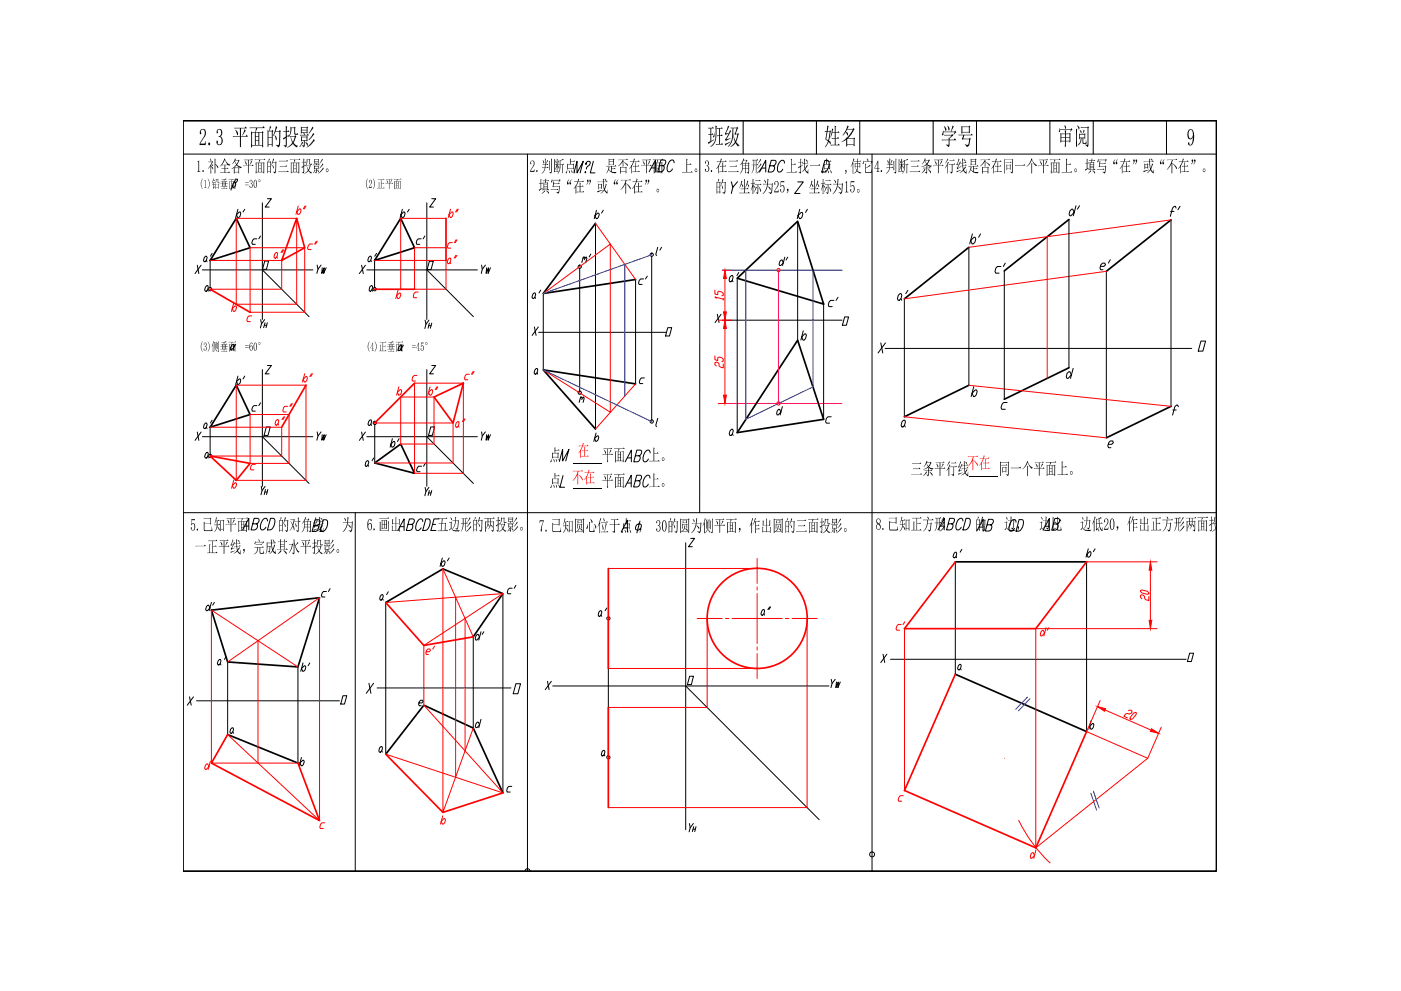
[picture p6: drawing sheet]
<svg xmlns="http://www.w3.org/2000/svg" width="420mm" height="297mm" viewBox="0 0 420 297" stroke-linecap="round" stroke-linejoin="round" font-family="sans-serif">
<g fill="none" stroke="#000" stroke-width=".3">
<path d="M209.9 36.2l-.1 117.5M222.9 36.2v10M244.8 36.2v10M257.8 36.2v10M279.9 36.2v10M292.8 36.2v10M314.9 36.2v10M327.9 36.2v10M349.8 36.2v10M54.9 46.2h309.9M69.8 55.5v.5a.74 .74 0 0 0 .9-.4 .74 .74 0 0 0-.3-.9l.7-.4v-.6l-.3 .1-.5 .7-1.1 2.5M172.1 51.8l.9-3.5v3.5l1.9-3.5-.9 3.5"/>
<path d="M175.4 51.6l.2-.1 .1 .1-.2 .2zM175.8 49l-.1 .3a.71 .71 0 0 1 .4-.8 .71 .71 0 0 1 .9 .3l-.3 .7-.7 .7-.2 .5M178 48.3l-1 3.5h1.4M194.7 51.5l1.9-3.5-.1 3.5M195.4 50.3h1.1M197.8 49.7h1l.4-.2 .3-.5a.64 .64 0 0 0-.3-1h-1l-.9 3.5h1a1.28 1.28 0 0 0 .8-1.7l-.3-.1M202.2 48.8l-.4-.8a2.06 2.06 0 0 0-1.7 2.2v.8l.3 .5a1.17 1.17 0 0 0 1.3-.9M219.3 54.5l.5 1.6 1.4-1.6M219.8 56.1l-.5 1.9M227.8 51.6l1.8-3.6v3.6M228.5 50.4h1.1M230.8 49.7h1.1l.4-.2 .3-.5a.61 .61 0 0 0-.2-1h-1.1l-.9 3.6h1a1.08 1.08 0 0 0 .5-1.9"/>
<path d="M235.3 48.9l-.4-.9a2.18 2.18 0 0 0-1.7 2.7l.3 .9a1.17 1.17 0 0 0 1.3-.9M239.3 54.5h1.6l-2.6 3.5h1.6M247.4 48.1h.8a2.05 2.05 0 0 1-.2 3l-.7 .5h-.8zM63 78.1v8.1M78.7 60.8v35M112.3 78.1v8.1M128 60.8v35M178.6 66.9v61.7M195.4 76.9v49M239.2 66.3v35.7M290.6 74.1v41.4M351.2 65.9v55.9"/>
<path d="M60.7 80.9h33.1M78.7 80.9l14 14M110 80.9h33.2M128 80.9l14 14M161.5 99.6h38.3M162.9 88v22.9M173.8 80.5v36.8M190.6 83.8v31.3M216.6 96h35.9M221.1 83.4v46.3M247 91.1v34.6M271.2 89.6v35.3"/>
<path d="M331.8 81.3v49.9M70.7 103.2l-.8 1.2-.7 .5a1.32 1.32 0 0 1 .9-1.7l.1 1.7M78.7 110.8v35M121 103.5l-.8 1.1-.7 .5a1.17 1.17 0 0 1 .9-1.6l-.1 1.3 .2 .3M128 110.8v35M265.5 104.4h91.9M60.7 130.9h33.1M63 128.1v8.1M78.7 130.9l14 14M110 130.9h33.2M112.4 127.3v11.5M128 130.9l14 14"/>
<path d="M167.8 138.2l.9-3.5v3.5l1.9-3.5-.9 3.5M187.5 138.4l1.8-3.5v3.5M188.2 137.2h1.1M190.5 136.6h1.1l.4-.2 .3-.5a.64 .64 0 0 0-.2-1h-1.1l-.9 3.5h1a1.06 1.06 0 0 0 .5-1.8M195 135.8l-.4-.9a2.18 2.18 0 0 0-1.7 2.7l.3 .8a1.17 1.17 0 0 0 1.3-.8M72.8 158.8l1.8-3.4v3.4M73.4 157.7h1.2M75.8 157h1.1l.7-.7a.65 .65 0 0 0-.3-.9h-1.1l-.9 3.4h1.1a1.07 1.07 0 0 0 .5-1.8M80.2 156.2l-.2-.7a1.23 1.23 0 0 0-1.7 1.2 1.84 1.84 0 0 0 .2 2.1 1.28 1.28 0 0 0 1.2-.8M81.1 155.4h.8a1.81 1.81 0 0 1 0 2.6 1.39 1.39 0 0 1-1.7 .8zM94.1 157.5h1l.8-.7a.71 .71 0 0 0-.3-1h-1.1l-.9 3.5h1a1.08 1.08 0 0 0 .5-1.8M97 155.8h.8a2.09 2.09 0 0 1-.2 3l-.8 .5h-.8z"/>
<path d="M106.5 153.7v107.4M119.3 159l1.9-3.5v3.5M120 157.9h1.1M122.4 157.2h1l.8-.7a.65 .65 0 0 0-.3-1h-1.1l-.9 3.5h1a1.07 1.07 0 0 0 .5-1.8M126.8 156.3l-.4-.8a2.23 2.23 0 0 0-1.7 2.7l.1 .6a.94 .94 0 0 0 1.5-.6M127.7 155.5h.8a1.81 1.81 0 0 1 0 2.7 1.39 1.39 0 0 1-1.7 .8zM129.7 157.2h.9M131.7 155.5h-1.5l-1 3.5h1.6M168.9 142.5l-1 3.6h1.4M186.3 159.4l1.9-3.5v3.5M187 158.2h1.1M187.4 146l1.9-3.5v3.5"/>
<path d="M188.1 144.8h1.2M190.5 144.1l1.5-.1 .3-.5a.64 .64 0 0 0-.3-1h-1l-1 3.5h1.1a1.3 1.3 0 0 0 .8-1.7l-.4-.2M190.9 157.4a.88 .88 0 0 1 1.4 0 1.04 1.04 0 0 1-.4 1.3 1.04 1.04 0 0 1-1.3-.2zM191.9 156.2l-.9 3.5M194.9 143.3l-.4-.8a2.18 2.18 0 0 0-1.7 2.6l.4 .9a1.17 1.17 0 0 0 1.2-.9M281.3 158.8l1.9-3.4v3.4M282 157.7h1.2M284.4 157h1a.94 .94 0 0 0 .8-.7 .94 .94 0 0 0-.3-.9h-1.1l-.9 3.4h1a1.28 1.28 0 0 0 .8-1.6l-.3-.2M288.8 156.2l-.2-.7a1.23 1.23 0 0 0-1.7 1.2 1.96 1.96 0 0 0 .1 2.1 1.2 1.2 0 0 0 1.3-.8M289.7 155.4h.8a2.02 2.02 0 0 1-.2 2.9l-.7 .5h-.8zM292.9 159.2l1.9-3.5v3.5M293.6 158h1.2"/>
<path d="M296 157.3h1l.8-.6a.64 .64 0 0 0-.3-1h-1.1l-.9 3.5h1.1a1.3 1.3 0 0 0 .8-1.7l-.4-.2M304.7 156.5l-.2-.6a.96 .96 0 0 0-1.4 .6l-.5 1.9 .4 .8a1.25 1.25 0 0 0 1.2-.8M305.6 155.7h.9a1.84 1.84 0 0 1-.1 2.7l-.5 .6-1.2 .2zM312.8 158.9l1.9-3.5v3.5M313.5 157.7h1.1M315.9 157.1l1.5-.2 .3-.5a.64 .64 0 0 0-.3-1h-1.1l-.9 3.5h1.1a1.3 1.3 0 0 0 .8-1.7l-.4-.1M150.8 177.9v59.8M205.6 162.7v86M286.5 168.4v33.7M325.9 168.4v50.9M68.3 198.4v21.8M89.4 199.9v28.8"/>
<path d="M115.7 180.6v45.5M141.9 190.9v27.3M182.4 185.9v40.7M267.1 197.6h88.6M59 210.1h42.8M113.1 206.2h40.1M165.8 205.6h82.8M205.6 205.6l40.1 40.1"/>
<circle cx="173.9" cy="79.9" r=".49"/>
<circle cx="195.5" cy="76.3" r=".49"/>
<circle cx="63" cy="86.7" r=".49"/>
<circle cx="112.4" cy="86.7" r=".49"/>
<circle cx="173.9" cy="117.7" r=".49"/>
<circle cx="63" cy="136.7" r=".49"/>
<circle cx="112.4" cy="126.8" r=".49"/>
<circle cx="195.5" cy="126.3" r=".49"/>
<circle cx="182.5" cy="185.4" r=".49"/>
<circle cx="182.5" cy="227" r=".49"/>
</g>
<g fill="none" stroke="#000" stroke-width=".51">
<path d="M54.9 36.2h309.9v224.9h-309.9zM70.9 65.4l4.1 8.9-12 3.8zM120.2 65.4l4.1 8.9-12 3.8zM178.6 66.9l-15.7 21.1 27.7-4.2M290.6 74.1l-19.4 15.5M320.6 65.8l-19.4 15.4M351.2 65.9l-19.4 15.4M221.1 83.4l18.1-17.1 7.8 24.8zM70.9 115.4l4.1 8.8-12 3.9zM190.6 115.1l-27.7-4.2 15.7 17.7M239.2 102l7.8 23.7-25.9 4zM290.6 115.5l-19.4 9.4"/>
<path d="M320.6 110.2l-19.4 9.5M112.4 138.8l7.8-5.7 4.1 8.8zM351.2 121.8l-19.4 9.4M286.5 168.4h39.4M63.4 182.9l32.4-3.7-6.4 20.7-21.1-1.5zM115.7 180.6l17.1-10.1 18 7.4-8.9 13M286.5 202.1l39.4 17.2M68.3 220.2l21.1 8.5M115.7 226.1l11.4-14.7 14.8 6.8 8.9 19.5"/>
</g>
<g fill="#000">
<path d="M60.3 38.9l.3-.2 .8 .1 .3 .5 .1 .8-.3 .8-1.4 2.2h1.2l.5-.9-.1 1.3h-1.9l.1-.6 1.5-2.7v-.9l-.3-.4-.7 .1-.2 .5a.31 .31 0 0 1 .2 .5 .31 .31 0 0 1-.4 .1l-.1-.6zM59.1 48.4l.6-.3v3.1l.4 .3h-1l.4-.4v-2.4zM60.7 53.6l-.3 1.9 .3 1.2-.5-1.6zM61.2 54.1l.4-.2v2.2l.3 .2h-.7l.3-.3v-1.7zM62.3 53.6l.4 .5 .2 .9-.1 .8-.5 .9 .4-.9v-1.1zM65.2 38.9l.8-.2 .6 .5v1l-.5 .7 .6 .5 .1 1.1-.4 .8-.5 .2-.5-.1-.5-.6a.32 .32 0 0 1 0-.4 .32 .32 0 0 1 .4 0v.4a.57 .57 0 0 0 .7 .5 .57 .57 0 0 0 .4-.8l-.1-1.2-.7-.3 .7-.9v-.8l-.4-.4a.56 .56 0 0 0-.6 .2 .56 .56 0 0 0 0 .7 .33 .33 0 0 1-.4-.1 .33 .33 0 0 1 .1-.5zM74.9 54.1l.4-.2 .4 .5-.3 .6 .3 .3 .1 .6-.4 .4h-.4l-.2-.5 .2-.1v.5l.5-.1 .1-.7-.4-.4 .3-.1 .1-.5-.2-.4h-.3l-.2 .6zM110.3 53.5l-.4 1.7 .4 1.5-.5-1.3v-1zM110.7 54.1l.3-.2 .5 .2v.8l-.8 1.2h.7l.2-.4-.1 .6h-.9l.8-1.5-.1-.7a.35 .35 0 0 0-.5 .1 .35 .35 0 0 0 .1 .5h-.3zM111.8 53.6l.6 1.1v1l-.5 1 .4-1.7zM113.3 53.8h1.7l.1-.2 .2 .2h-.9v1.1l.6-.1 .2 .2h-.8v1.3h.6l.1-.2 .2 .3-2.1 .1-.1-.2h.5v-1.8l.2 .2-.1 1.6h.5v-2.5zM159.2 48.3l.7-.2 .4 .4-.1 1-1 1.6 .9 .1 .2-.5v.8h-1.3l1.1-2.4-.1-.7-.5-.1-.3 .3 .1 .6h-.2z"/>
<path d="M205.9 47.5l.3 .3-.1 1.4h.8l.2-.3 .3 .5h-1.3v2.2h1.1l.2-.3 .3 .4h-3.1l-.1-.1h1.4zM211.6 48.3l.6-.2 .4 .5-.1 .8-.3 .3 .4 .4 .1 .7-.5 .7h-.5l-.3-.4a.26 .26 0 0 1 0-.4 .26 .26 0 0 1 .4 0 .26 .26 0 0 1-.1 .4l.2 .3 .4-.2 .2-.9-.3-.4-.3-.1 .4-.4v-.9l-.2-.2h-.4l-.2 .8zM232.4 54.5l.3-.2 .5 .1 .3 1-1.2 2h.9l.3-.6v.9h-1.3l1.1-2.5-.1-.7-.5-.1-.3 .3 .1 .6-.2 .1zM234.1 54.3h1.1v.3h-1v1.3l.2-.4h.5l.4 .7-.1 .9-.4 .6-.5-.1-.3-.4 .2-.5v.7l.5 .1 .4-.7-.2-1-.4-.1-.5 .4zM236 56.7h.5v.5l-.6 .7 .3-.6zM237.2 47.5l.4 .3-.2 1.4h.8l.2-.3 .3 .5h-1.3v2.2h1.1l.2-.3 .3 .4h-3l-.1-.1h1.3zM242.9 49.5h2.5l.3-.3 .3 .4-3 .1zM253.5 51l.3-.1 .1 .5-.4 .8 .2-.6zM253.4 54.6l.6-.4v3.2l.4 .3h-1l.4-.5v-2.3zM255.1 54.3h1.2l-.1 .3h-.9l-.1 1.3 .2-.4h.4l.5 .6-.1 1.1-.4 .5-.5-.1-.3-.6 .2-.3v.7l.6 .1 .3-.5v-.8l-.3-.5-.4 .1-.3 .3zM304.4 49.5h2.5l.3-.3 .3 .4-3 .1zM319.7 47.5l.4 .3-.2 1.4h.8l.2-.3 .3 .5h-1.3v2.2h1.1l.3-.3 .2 .4h-3l-.1-.1h1.3z"/>
<path d="M60.7 102.3l-.3 1.9 .3 1.3-.5-1.6zM61.2 102.9l.5-.2 .3 .5-.4 .6 .3 .2 .1 .6-.3 .5-.5-.1-.1-.5h.2v.5l.5-.1v-.7l-.4-.4 .3-.2 .1-.4-.4-.4-.3 .5zM62.3 102.4l.4 .6 .2 .8-.2 1-.4 .7 .4-1v-1zM110.8 102.3l-.4 2 .4 1.2-.5-1.4v-.9zM112.4 102.3l.5 1.2-.1 1.1-.4 .9 .4-1.9zM113.8 102.6h1.7l.1-.2 .2 .3h-.9v1.1l.6-.3 .2 .3h-.8v1.4h.6l.1-.3 .3 .3-2.2 .1v-.1h.4v-1.9l.3 .2-.2 1.7h.6v-2.5zM126.3 102.7h.8l-.1 .2h-.6l-.1 .9 .4-.3 .4 .4v.8l-.3 .4h-.4l-.3-.4 .2-.3 .1 .5 .3 .1 .2-.5-.1-.8-.6 .3zM171.7 138.7l1.8 .2zM173.5 138.7l1.7 .2zM175.2 138.7l1.8 .2zM177 138.7l1.7 .2zM178.7 138.7l1.8 .2z"/>
<path d="M196 134.1l.4 .3-.2 .1v1.3h.8l.2-.3 .3 .4h-1.3v2.2h1.1l.3-.3 .3 .5h-3.1l-.1-.2h1.3zM318.4 138.2l.4 .3-.2 .1v1.3h.8l.2-.3 .3 .4h-1.3v2.2h1.2l.2-.3 .3 .5h-3.1l-.1-.2h1.3zM57.4 155.6h1.1l-.1 .3h-.9l-.1 1.3 .3-.3 .4-.1 .4 .7-.1 1.1-.3 .4h-.5l-.4-.5v-.3l.3-.2v.7l.6 .1 .2-.7-.2-1h-.4l-.4 .3zM61 155.4h2l.1-.2 .3 .2-.1 1.7-.2 .1v-.3h-1.8v1.9l2.1 .1 .2-1.1 .1 1.3-2.5-.1-.1-2.6 .3 .1-.1 .3h1.8v-1.3l-1.9 .1zM117.6 155.6l.4 .2-.2 1.2h.8v-2l.3 .2-.1 1.8h.9l-.1-1.5 .4 .2-.1 1.5-.2 .1v-.2h-.9v1.9h1l-.1-1.5 .4 .3-.1 1.5-.2 .1v-.3l-2.2 .1-.1-.2v-1.5l.3 .2-.1 1.3h.9v-1.9h-.8v.1l-.3-.2zM161.9 156h1.2l-.5 1.5-.1 1.3a.26 .26 0 0 1 0 .3 .26 .26 0 0 1-.3 .1l.1-1.2 .6-1.7h-.9l-.1 .5zM165.6 155.7h2l.1-.2 .2 .2-.1 1.7-.2 .2v-.3h-1.8v1.7l.2 .3h1.8l.3-1.1 .2 1-.1 .2h-2.5v-2.7l.3 .1-.2 .3h1.8v-1.3l-1.9 .1zM171.7 146.4l1.8 .2zM173.5 146.4l1.7 .2zM175.2 146.4l1.8 .2zM177 146.4l1.7 .2zM178.7 146.4l1.8 .2z"/>
<path d="M183.2 155.7h1.8l.2-.3 .3 .4h-1.1v1.4h1l.2-.3 .3 .4h-1.5v2.1l-.3 .4-.5-.6h.6v-1.9l-1.3 .1-.1-.2h1.4v-1.4l-.9 .1zM191.9 158.3a.52 .52 0 0 1 .4 .4 .52 .52 0 0 1-.2 .6l-.3 .3 .3-.7-.3-.2zM196 141.8l.4 .3-.2 1.5h.8l.2-.3 .3 .3h-1.3v2.3h1.1l.3-.4 .3 .5h-3.1l-.1-.1h1.3zM197 156.1l.7-.1 .3 .5v.6l-.4 .4 .4 .3 .1 .9-.2 .5-.4 .1-.6-.3-.1-.4 .3-.1 .1 .7 .6-.2 .1-1-.6-.6 .3-.1 .2-.7-.1-.3-.4-.3-.4 .8zM221.6 158.3a.46 .46 0 0 1 .5 .3 .46 .46 0 0 1-.2 .6l-.3 .4 .3-.6zM228.8 156l.3 .2-.1 1.2h.8v-2l.3 .2-.2 1.8h.8v-1.5l.4 .2-.1 1.5-.3 .1v-.3h-.8v1.9h1v-1.4l.3 .3-.1 1.5-.2 .1v-.3l-2.1 .1-.3-.2 .1-1.5 .4 .2-.2 1.2h1v-1.9l-1 .2-.1-.2zM266.6 155.2h2l.1-.2 .2 .2-.1 1.7-.2 .2v-.3h-1.7v1.8l2 .2 .2-1.2 .1 1.3h-2.4l-.1-2.7 .3 .1-.1 .3h1.7v-1.3l-1.9 .1zM273.5 155.2h2.4l.2-.3 .3 .5h-1.4v1.5h.7l.2-.3 .3 .4h-1.2v1.8h.9l.2-.3 .3 .5h-3l-.1-.2h.7v-2.5l.3 .2-.1 2.3h.7v-3.4h-1.2zM290.6 142.8l1.8 .2zM292.4 142.8l1.8 .2zM294.2 142.8l1.7 .2zM295.9 142.8l1.7 .2z"/>
<path d="M297.7 142.8l1.7 .2zM303.1 140.2h2.5l.3-.3 .3 .4-3 .1zM305.2 157.8l.4 .1v.4l-.6 .7 .4-.6-.3-.2zM331.2 155.7l.7-.3 .4 .4v1l-1.1 1.6 .9 .1 .3-.6-.1 .9h-1.2l1-2.1 .1-.7-.3-.4-.5 .1v.8a.29 .29 0 0 1-.3-.2 .29 .29 0 0 1 .1-.3zM334.9 157.9a.47 .47 0 0 1 .5 .3 .47 .47 0 0 1-.2 .5l-.4 .3 .3-.5zM342 155.4l.4 .3-.1 1.1h.8v-1.9l.3 .2-.1 1.7h.8l-.1-1.4 .4 .2-.1 1.5-1-.1v1.8h.9v-1.4l.3 .2-.1 1.6-.2 .1v-.3l-2.2 .1-.1-.2v-1.5l.4 .2-.2 1.2h1v-1.8l-.9 .1-.2-.2zM345.4 155.2h2.3l.2-.3 .3 .5h-1.3v1.5h.6l.2-.3 .3 .4h-1.1v1.8h.8l.2-.3 .3 .5h-2.9l-.2-.2h.7v-2.5l.3 .2-.1 2.3h.7v-3.4h-1.2zM58.6 163.6h2.6l.3-.3 .3 .4-3.1 .1zM62.4 162.1h2.3l.2-.3 .3 .4h-1.3v1.5h.6l.2-.3 .3 .4h-1.1v1.9h.8l.2-.3 .3 .4h-2.9l-.2-.1h.7v-2.6l.3 .2-.1 .1v2.3h.7v-3.5h-1.2zM73 164.6a.46 .46 0 0 1 .4 .3 .46 .46 0 0 1-.1 .6l-.5 .4 .4-.6z"/>
<path d="M80.5 39.4v1.7h1v-1.7zM80.5 41.3v2h1v-2zM80.9 37.7l.5 .4-.6 1.1h.7l.2-.3 .3 .4-.2 .2v4.3l-.3 .2v-.6h-1v.5l-.3 .2v-5.2l.5 .3zM82.7 37.8l.5 .3-.5 1.2h1l.2-.4 .3 .5-.1 .2-.1 3.7-.3 .6a.28 .28 0 0 1-.3 .3 .28 .28 0 0 1-.2-.4l-.5-.4 .5 .1a.7 .7 0 0 0 .5-1l.1-3h-1.2l-.8 1.3zM82.4 40.5l.5 .6-.1 1z"/>
<path d="M90.2 37.9l.3 .2h1.5l.1-.2 .3 .3-.2 .2 .1 1.5-.3 .1v-.2h-1l.4 .2-.1 .4h.8l.2-.3 .4 .5-2.7 .1-.1-.3h1.3l-.2-.6h-.5l-.3 .3zM90.5 38.3v.6h1.5v-.6zM90.5 39.1v.5h1.5v-.5zM90.2 40.8l.3 .2h1.4l.1-.3 .3 .3-.1 1.3-.3 .1v-.2h-.5v1.5a.31 .31 0 0 1-.3 .4 .31 .31 0 0 1-.3-.3l-.2-.2 .5-.2v-1.2h-.6l-.3 .2zM90.6 42.5l.3 .3-1 1.3zM91.6 42.6l.7 .4-.1 .7zM90.5 41.1v.9h1.4v-.9zM93.7 37.9l.4 .5-1.5 1.6zM93.9 39.8l.4 .5-1.7 1.7zM94.1 41.7l.3 .4-1.5 1.5-.9 .6 1-1z"/>
<path d="M214.2 39.8l.1 .7a.35 .35 0 0 1 0 .5 .35 .35 0 0 1-.5 0zM214.6 37.6l.4 .3-.3 4.2-.7 1.2-1 .8 1.1-1.3 .3-.8zM212.3 38.3h1.3l.2-.3 .3 .5h-.8v1.7l.4-.3 .3 .5h-.7v1.8l.9-.3-1.7 1.3-.3-.5 .8-.4v-1.9l-.4 .1-.2-.3h.6v-1.7l-.5 .1zM214.9 38.4h1.4l.2-.3 .3 .5h-.9v2h.3l.2-.3 .3 .5h-.8v2.4h.4l.2-.4 .4 .5-2.1 .1-.1-.2h1v-2.4l-.5 .1-.2-.3h.7v-2l-.6 .1z"/>
<path d="M250.3 37.6l.5 .3-.2 .2v1.5h.6l.2-.3 .4 .5h-1.2v1.6h.5l.2-.4 .4 .5h-1.1v1.9h.7l.2-.3 .4 .5h-2.7l-.2-.2h1.3v-1.9l-.8 .1-.1-.2h.9v-1.6h-.7l-.6 1.4 .5-2.7 .4 .3-.3 .8h.7zM248.2 39.5l-.3 1.4a.66 .66 0 0 0 .2 1.1l.3 .1 .4-2.6zM248.1 37.6l.5 .3-.4 1.4h.6l.1-.3 .3 .4-.5 2.4a.44 .44 0 0 0-.1 .5 .44 .44 0 0 0 .4 .2l.1 .7-.2-.2a.35 .35 0 0 0-.3-.4 .35 .35 0 0 0-.3 .4l-.9 1.2 .7-1.4a.72 .72 0 0 0-.6-1l.3-1.9a.28 .28 0 0 0 .1-.4 .28 .28 0 0 0-.4 0l-.2-.2h.6z"/>
<path d="M254.2 37.6l.4 .4-.5 .7h1.7l.1-.3 .4 .4-2.1 2.7h1.8l.1-.3 .3 .4-.1 .1v2l-.3 .2v-.4h-1.9v.3l-.3 .2v-2.2l-1.5 .8 1.3-1 .2-.4 .2 .1 .2-.2 1.6-2.3h-1.7l-1.4 1.8 .9-1.5zM253.6 39.5l.6 .4a.32 .32 0 0 1 .2 .4 .32 .32 0 0 1-.3 .2zM254.1 41.7v1.6h1.9v-1.6z"/>
<path d="M283.1 37.8l.5 .5 .2 .5a.27 .27 0 0 1 .1 .4 .27 .27 0 0 1-.4 0 .27 .27 0 0 1-.1-.3zM284.2 37.6l.6 1.1a.26 .26 0 0 1 0 .3 .26 .26 0 0 1-.4 .1 .26 .26 0 0 1 0-.4zM282.8 39.1l.1 .4h2.2l.6-1.9 .4 .4-.8 1.5h.9l.3-.4 .3 .6-.8 .7 .3-.8h-3.4v.2a.38 .38 0 0 1 .1 .5 .38 .38 0 0 1-.5 .1zM283.1 40.4h2.3l.2-.3 .3 .6-1.1 .7v.5h1.2l.4-.5 .4 .6h-2l-.1 1.7a.26 .26 0 0 1-.2 .3 .26 .26 0 0 1-.3-.2l-.5-.5h.8v-1.3l-2 .1-.2-.2h2.2v-.7l.2 .2 .7-.8-2.1 .1z"/>
<path d="M288.3 37.7l.3 .2h1.9l.2-.3 .3 .4-.2 .2 .1 1.6-.3 .2v-.3h-2v.3l-.3 .1zM288.6 38.1v1.4h2v-1.4zM287.4 40.4h3.8l.2-.4 .3 .6h-2.5l-.3 1h1.7l.3-.3 .3 .4-.3 .2-.2 1.4-.3 .5a.35 .35 0 0 1-.4 .3 .35 .35 0 0 1-.3-.5l-.4-.3h1.1l.2-1.6h-1.7l-.2 .3-.3-.4 .4-1h-1.2z"/>
<path d="M323.9 38.9l.4 .6-.1 .5zM323.6 40l.2 .2h.8l.3-1.3 .4 .3-.5 .9 .4 .1 .1-.3 .3 .3-.2 1.3-.2 .2v-.3h-.3v1.3l.6 .2 .2-1 .1 1.2h-1l-.2-1.7h-.2l-.3 1.4-.9 .8 .6-.8 .3-.9v-.5h-.3l-.2 .3zM323.8 40.3v.9h1.4v-.9zM323.1 37.6l.6 .5-.1 .7zM322.7 38.6l.4 .3-.1 5-.3 .2zM324 38.1h2.1l.2-.3 .3 .4-.2 .2v5.3a.29 .29 0 0 1-.3 .4 .29 .29 0 0 1-.3-.4l-.4-.4h.8v-5l-1.9 .1z"/>
<path d="M64.4 47.5l.3 .2-.1 1.4 .9 1-.2 .4-.7-1.3v2.7l-.2 .1zM62.5 48.5h1l.2-.2 .2 .3-.6 .9v.4l.4-.7 .3 .3-.3 .2a.28 .28 0 0 0-.2 .3 .28 .28 0 0 0 .3 .2v.6l-.5-.8 .1 1.9-.3 .2v-2.3l-.8 .7 1.2-1.9h-.9zM63 47.5l.3 .3v.6z"/>
<path d="M64.6 55.1l.8 .1 .1-.1 .1 .2-.2 1.3v-.3h-.6l-.2 .3zM64.8 55.3v.9h.6v-.9zM64.7 53.6l.8 .2-.1 .9h.4v.2h-.5v-1.1h-.4l-.1 .9-.4 .4 .3-.5zM64 53.5l.2 .2-.2 .4 .4-.2 .1 .3h-.5l-.2 .4 .4 .1 .1-.2 .2 .2h-.4v.6l.3-.2 .1 .3h-.4v.8l.4-.3-.5 .7v-1.2l-.5-.1h.5v-.6l-.5 .3z"/>
<path d="M66.8 54.4v.7h.3v-.7zM67.3 54.4v.7h.3v-.7zM66.8 55.2v.6h.3v-.6zM67.3 55.2v.6h.3v-.6zM66.4 53.8l1.4-.3 .1 .3h-.6v.6l.7-.2 .2 .2h-.4v.7l.3-.2 .2 .3h-.5v.6l.2-.2 .2 .3h-.9v.6h.5l.2-.2 .2 .3-2-.1h.9v-.6l-1-.1h.5v-.6l-.6-.1h.6v-.7h-.4h.9v-.5z"/>
<path d="M67.4 47.9l-.9 1.5h1.5l.2-.2zM67.3 47.5l.8 1.4 1 .5-.3 .3-.6-.5 .2 .3h-.9v1h.6l.2-.3 .2 .4h-1v1.1h1l.2-.3 .3 .4-2.9 .1-.1-.2h1.3v-1.1h-.8l-.1-.1h.9v-1l-.8-.1-.6 .6 .8-1.1z"/>
<path d="M69.5 55.7v.6h.4v-.6zM68.5 53.7h2l.1-.2 .2 .3h-1.2l.2 .1-.3 .4 1-.1 .1 .2-.2 2.3v-.3h-1.5l-.1 .3v-2.4l.6 .1 .1-.6zM68.9 54.4v1.9h.4v-1.9zM70 54.4v1.9h.4v-1.9zM69.5 54.4v.6h.4v-.6zM69.5 55.1v.5h.4v-.5z"/>
<path d="M70.5 47.5l.3 .3-.3 .2h1l.1-.2 .2 .3-.7 1.3 1.4 .8-.3 .2-1-.7a.24 .24 0 0 0-.3-.2 .24 .24 0 0 0-.2 .3l-.4 .4 1.3-.1 .2 .3-.1 1.5-.2 .1v-.4h-1.2l-.2 .5v-1.9l-.7 .5 1.5-1.3-.5-1.1-.7 .8zM70.5 48.2l.5 1 .5-1zM70.3 50.4v1.1h1.2v-1.1z"/>
<path d="M70.2 38.3h3.2l.3-.4 .4 .6h-1.9v2.3h1.5l.3-.4 .4 .6h-2.2l.1 3-.3 .2v-3.2l-2 .1-.2-.3h2.2v-2.3l-1.6 .1zM73.3 38.8l.4 .4-1 1.4zM70.6 38.9l.8 .9-.2 .7z"/>
<path d="M73.5 54.7l1.1 .1zM73.5 55.4l1.1 .1z"/>
<path d="M73.1 47.9h2.3l.2-.3 .2 .4h-1.2v1.7h1l.2-.3 .3 .3h-1.5v2.2l-.2 .1v-2.3l-1.4 .1-.2-.1h1.6v-1.7h-1.1zM75.3 48.2l.3 .3-.7 1zM73.4 48.3l.5 .5v.6z"/>
<path d="M76.5 54l-.3 1.5 .2 .6 .3 .1 .2-1.6zM76.4 54h.4l.2 .5v1.4l-.3 .4-.4-.1-.2-.6v-1.2z"/>
<path d="M76.7 42.2v1.3h.8v-1.3zM74.8 38.2h3.9l.4-.4 .3 .6h-2.5l.3 .2-.5 1h1.9l.1-.3 .3 .3-.1 4.4-.3 .2v-.6h-3v.5l-.3 .1v-4.8l.3 .2h1l.2-1.2-1.8 .1zM75.6 39.8v3.7h.8v-3.7zM77.8 39.8v3.7h.8v-3.7zM76.7 39.8v1h.8v-1zM76.7 41v1.1h.8v-1.1z"/>
<path d="M77.7 50.7v.8h.6v-.8zM76.4 47.8h2.7l.2-.3 .3 .4h-1.7l.2 .2-.4 .7h1.3l.1-.2 .2 .2-.1 3.1-.2 .1v-.4h-2.1l-.2 .4v-3.4l.9 .2 .1-.9-1.2 .1zM76.9 48.9v2.6h.6v-2.6zM78.4 48.9v2.6h.6v-2.6zM77.7 48.9v.8h.6v-.8zM77.7 49.7v.8h.6v-.8z"/>
<path d="M77.5 54.2a.35 .35 0 0 1 .7 0 .35 .35 0 0 1-.7 0zM77.6 54.2a.23 .23 0 0 0 .4 0 .23 .23 0 0 0-.4 0z"/>
<path d="M80.3 48.6v1.3h.8v-1.3zM80.3 50v1.4h.8v-1.4zM80.6 47.5l.3 .3-.3 .7 .6-.2 .2 .3-.1 3.1-.2 .2v-.4h-.8l-.1 .5v-3.7l.3 .2zM81.9 47.5l.3 .3-.3 .8h.7l.1-.3 .3 .3-.3 3.1a.28 .28 0 0 1-.3 .3 .28 .28 0 0 1-.2-.3l-.3-.1 .2-.1a.59 .59 0 0 0 .5-1v-1.8h-.8l-.5 .9zM81.6 49.4l.5 .7-.1 .4z"/>
<path d="M83.6 48.2h2.3l.2-.3 .3 .4-2.6 .1zM83.8 49.8h1.8l.2-.3 .3 .4-2.1 .1zM83.4 51.4h2.7l.2-.3 .3 .5h-3.1z"/>
<path d="M88.2 50.7v.8h.6v-.8zM86.9 47.8h2.7l.3-.3 .2 .4h-1.7l.2 .2-.4 .7h1.3l.1-.2 .2 .2-.1 3.1-.2 .1v-.4h-2.1l-.2 .4v-3.4l.9 .2 .2-.9-1.3 .1zM87.4 48.9v2.6h.6v-2.6zM88.9 48.9v2.6h.6v-2.6zM88.2 48.9v.8h.6v-.8zM88.2 49.7v.8h.6v-.8z"/>
<path d="M87.1 38l.3 .2h.8l.2-.2 .3 .3-.2 .2v1.4l.5 .2a.23 .23 0 0 1 .4-.1 .23 .23 0 0 1-.2 .4h-.7l-.2-.3v-1.7h-.9l-.2 1.6-.8 1.1 .6-1.3zM86.8 40.8h1.6l.1-.3 .4 .4-.6 1.5a.85 .85 0 0 0 .6 1.2l.5 .1-.2 .2a.44 .44 0 0 1-.5 .2 .44 .44 0 0 1-.3-.4l-.2-.2a.34 .34 0 0 0-.2-.3 .34 .34 0 0 0-.4 .1l-1.5 1 1.2-1.1a1.36 1.36 0 0 0-.1-1.7l-.1-.5zM87.2 41l.7 1.6 .5-1.6zM85.7 37.7l.5 .4-.2 1.3 .4-.4 .4 .5h-.8v1.3l.7-.3-.7 .6v2.5a.29 .29 0 0 1-.1 .4 .29 .29 0 0 1-.4 0l-.5-.5a.38 .38 0 0 0 .5 .1 .38 .38 0 0 0 .2-.4v-1.9l-.6 .6-.2-.5 .8-.5v-1.4l-.7 .1-.1-.2h.8z"/>
<path d="M92 47.7l.2 .1 .7-.1 .2 .2-.1 1.2 .5-.1 .1 .3-.7 .1-.1-1.4h-.6l-.2 1.2-.5 .6 .4-.9zM91.8 49.7h1.1l.1-.3 .2 .3-.6 1.4 1 .7-.3 .2-.6-.5a.34 .34 0 0 0-.4-.2 .34 .34 0 0 0-.2 .3l-.8 .5 1.1-1-.4-1.4zM92.1 49.7l.4 1.2 .4-1.2zM91 47.5l.3 .2-.1 .9 .3-.2 .3 .3h-.6v1l.5-.3-.5 .4v1.8l-.3 .4-.4-.5h.5v-1.5l-.4 .4-.2-.4 .6-.3v-1l-.6-.1h.6z"/>
<path d="M94.1 47.6l.2 .2h1.1v-.2l.3 .2-.1 1.2-.9-.1 .2 .5h.5l.2-.3 .3 .4h-1.9l-.1-.1h.9l-.1-.5-.6 .2zM94.3 47.9v.4h1.1v-.4zM94.3 48.4v.4h1.1v-.4zM94.2 49.6l1.2 .1v-.1l.2 .2-.1 .9-.5-.1-.2 1.4-.4-.4h.4v-1l-.6 .2zM94.4 50.8l.2 .3-.7 .8zM95.1 50.9l.5 .3v.4zM94.4 49.9v.6h1v-.6zM96.6 47.6l.2 .3-1 1.2zM96.8 48.9l.2 .4-1.2 1.2zM96.9 50.2l.2 .3-1.1 1.1-.6 .4z"/>
<path d="M97.7 51a.45 .45 0 0 1 .9 0 .45 .45 0 0 1-.9 0zM97.9 51a.33 .33 0 0 0 .6 0 .33 .33 0 0 0-.6 0z"/>
<path d="M115.8 53.7h1.6l.1-.1 .2 .2h-.9v1.2h.7l.2-.2 .1 .3h-1l-.1 1.6v-1.6l-1.1-.1h1.1v-1.2zM117.3 54l.2 .2-.5 .7zM116 54l.4 .5-.1 .4z"/>
<path d="M119 55.7v.6h.4v-.6zM118.1 53.7h1.9l.2-.2 .2 .3h-1.2l.1 .1-.3 .5 1-.2 .2 .2-.2 2.3v-.3h-1.5l-.2 .3v-2.4l.6 .1 .2-.6zM118.5 54.4v1.9h.4v-1.9zM119.5 54.4v1.9h.5v-1.9zM119 54.4v.6h.4v-.6zM119 55.1v.5h.4v-.5z"/>
<path d="M162.8 48l.4 .6-.1 .4zM163.4 47.5l.3 .2-.1 1.6h.4l.2-.2 .2 .3h-.8v.8h.5l.1-.2 .3 .3h-.9l-.4 1.1-.7 .7 .8-1.4 .1-.4-.8 .1-.1-.2h.9v-.8l-.7-.1h.7zM164.1 47.9l.3 .3-.6 .9zM164.7 48.2l.3 .2-.2 2.6-.1 .1zM165.3 47.5l.3 .2-.1 3.8-.4 .5-.4-.5h.6z"/>
<path d="M162.7 54.1h.9v-.5l.3 .1-.2 .4h.5l.2-.2 .3 .4h-1v.5l.5-.2 .2 .2-.1 2.1 .2-.3 .2 .4-2 .1-.2-.2h.5v-2.3l.5 .2v-.5zM163.2 54.9v.4h.9v-.4zM163.2 55.4v.4h.9v-.4zM163.2 55.9v.4h.9v-.4zM163.2 56.4v.5h.9v-.5zM163.2 57.1l.3 .3-1 .7zM163.9 57.1l.6 .4 .1 .6zM162.1 53.6l.3 .2-.1 1.1 .3-.2 .2 .3h-.5v1.6l.5-.2-1.1 .9-.1-.4 .5-.3v-1.6l-.5-.1h.5z"/>
<path d="M166.5 48.1l.4 .5-.1 .4zM167.5 48l.2 .3-.4 .8zM166.9 47.5l.4 .3-.1 1.4 .4-.2 .2 .3h-.6l.5 1-.1 .2-.4-.8v1.4l-.3 .2 .1-1.5-.6 1.1 .5-1.6-.5-.1h.6zM166.2 47.7l.3 .2-.1 3.5h.8l.1-.3 .3 .4h-1.2l-.1 .1-.2-.2zM167.8 47.9l.3 .1 .7-.4 .3 .3-1.1 .2v1.1h.8l.1-.2 .3 .4h-.5v2.5l-.1 .1v-2.6h-.6v1.6l-.7 1.1 .5-1.4z"/>
<path d="M165.5 53.7l.1 .2h2.1l.2-.2 .2 .4-.5 .6 .2-.6h-2.2v.4l-.3 .2zM165.9 54.4l.3 .1-.1 .5h1.3l.2-.2 .3 .4h-1.8l-.1 .7h1.7l.1-.2 .2 .3-.3 1.6-.3 .4-.6-.5h.7l.2-1.5h-1.7l-.1 .2-.2-.3zM165.1 56.8h1.8l.2-.2 .3 .3-2.1 .1z"/>
<path d="M170.5 53.9l.2-.1-.4 .9 .2 .1v.4a.47 .47 0 0 1-.5-.3 .47 .47 0 0 1 .2-.6zM171.1 54.1l.3-.3-.4 .7 .3 .6-.4 .2-.1-.4z"/>
<path d="M170.3 49.3v1.1h1.6v-1.1zM170.9 47.5l.3 .2-.1 .6h.9l.2-.3 .3 .4h-1.4v.8h.7l.1-.2 .3 .3-.1 1.4-1.8-.2-.2 .3v-1.8l.8 .2zM170 51l-.1 .9a.28 .28 0 0 1-.2-.3 .28 .28 0 0 1 .2-.2zM170.5 51l.4 .5-.1 .4zM171.3 51l.4 .6-.1 .3zM172 51l.5 .5-.1 .5z"/>
<path d="M172.2 54.4h1l.2-.9 .3 .3-.3 .6h1.3l.1-.3 .3 .4h-1.7l-.6 1.2v2.2l-.2 .2v-2.1l-.6 .6 1.2-2.1-.9 .1zM173.8 54.7l.4 .2-.1 .9h.5l.1-.3 .3 .4h-.9v1.6h.6l.2-.3 .3 .4-2.2 .1-.1-.2h.9v-1.6l-.6 .1-.1-.2h.7z"/>
<path d="M176.1 54a.43 .43 0 0 1 .5 .2 .43 .43 0 0 1-.3 .6l-.4 .5 .4-.8-.2-.1zM176.8 54a.43 .43 0 0 1 .5 .2 .43 .43 0 0 1-.2 .6l-.5 .5 .4-.7z"/>
<path d="M179.4 55l.2 .2 .8-.2 .2 .3-.1 1.2-.2 .1v-.2h-.7l-.2 .4zM179.6 55.3v1h.7v-1zM181.3 53.6l.2 .1a.31 .31 0 0 1 .3 .2 .31 .31 0 0 1-.2 .4zM179.1 54.5h1.7v-.9l.4 .2-.2 .7h.8l.1-.3 .3 .4h-1.1v.8l.2 1.1 .4-1.5 .3 .3-.6 1.5 .6 .8 .1-.8 .1 1.2-.6-.4-.3-.6-1.1 1 .9-1.2-.2-2.2-1.6 .1zM179.1 57.3l1.7-.4-1.6 .8z"/>
<path d="M182.7 48.6v.5h1.2v-.5zM182.5 47.6l1.4 .2 .2-.3 .2 .3-.2 1.6-1.4-.2-.2 .3zM182.7 47.9v.5h1.2v-.5zM181.8 49.7h2.5l.3-.3 .3 .5h-1.4v.6h.7l.1-.2 .3 .4h-1.1v.8l1.4 .1-.3 .3-1.1-.1-.9-1-.8 1.2 .5-.9 .2-1.1 .3 .2-.2 .6 .6 .6v-1.5l-1.3 .1z"/>
<path d="M184.5 53.9l.2-.1-.4 .9 .3 .3-.4 .3-.1-.7zM185.1 54.1l.3-.3-.4 .7 .3 .6-.4 .2-.1-.4z"/>
<path d="M185.4 47.9h2.4l.2-.3 .3 .4h-1.3l-.2 .2 .3 .2-.1 1.4-.3 .2 .1-1.6-1.4 1.4 1.4-1.8h-1.3zM187.1 48.6l1.1 .7v.5zM186 50l.2 .1h1.4l.1-.1 .2 .2v1.7l-.3 .1v-.4h-1.4l-.2 .5zM186.2 50.2v1.2h1.4v-1.2z"/>
<path d="M186.1 53.9h2.7l.1-.3 .3 .4h-1.3l-.3 .8 .3 .2-.1 2.9-.3 .2 .1-3.1-.8 1.3-.7 .6 .9-1.2 .6-1.7-1.3 .1zM188 55.2l1 .8v.8z"/>
<path d="M188.8 48.3h1.1l.2-.8 .3 .2-.3 .6h1.2l.2-.3 .3 .5h-1.7l-.6 1.2v2.2l-.2 .1v-2l-.6 .5 1.2-2h-.9zM190.5 48.6l.4 .2-.2 .9h.6l.2-.2 .2 .4h-1v1.5h.7l.2-.2 .3 .4h-2.2l-.1-.2h1v-1.5l-.7 .1-.1-.3h.8z"/>
<path d="M189.7 54.4h1l.3-.9 .2 .3-.2 .6h1.1l.2-.3 .3 .4h-1.7l-.5 1.2v2.2l-.3 .2v-2.1l-.5 .6 1.1-2.1-.9 .1zM191.4 54.7l.3 .2-.1 .9h.5l.2-.3 .2 .4h-.9v1.6h.7l.1-.3 .3 .4-2.2 .1-.1-.2h1v-1.6l-.7 .1-.1-.2h.8z"/>
<path d="M193.6 54a.38 .38 0 0 1 .5 .1 .38 .38 0 0 1-.2 .6l-.5 .6 .4-.7zM194.3 53.9a.37 .37 0 0 1 .5 .2 .37 .37 0 0 1-.1 .5l-.6 .7 .4-.7z"/>
<path d="M192.5 47.9h2.3l.1-.3 .3 .4h-1.2v1.7h.9l.2-.3 .3 .3h-1.4v2.2l-.3 .1v-2.3l-1.4 .1-.1-.1h1.5v-1.7h-1.1zM194.7 48.2l.3 .3-.7 1zM192.8 48.3l.5 .5-.1 .6z"/>
<path d="M197 50.7v.8h.6v-.8zM195.7 47.8h2.8l.2-.3 .3 .4h-1.7l.1 .2-.4 .6 1.4 .1 .1-.2 .2 .2-.1 3.1-.2 .1v-.4h-2.1l-.2 .4v-3.4l.9 .2 .1-.9-1.2 .1zM196.3 48.9v2.6h.6v-2.6zM197.8 48.9v2.6h.6v-2.6zM197 48.9v.8h.6v-.8zM197 49.7v.8h.6v-.8z"/>
<path d="M197 56.7l.3-.1 .3 .1-.1 .9-.5-.1zM197 57.1a.35 .35 0 0 0 .7 0 .35 .35 0 0 0-.7 0z"/>
<path d="M208.4 50.7l.4-.2 .3 .3v.6l-.3 .2-.4-.4zM208.5 51a.33 .33 0 0 0 .6 0 .33 .33 0 0 0-.6 0z"/>
<path d="M215.1 54.8v1.2h.7v-1.2zM215.1 56.1v1.4h.7v-1.4zM215.4 53.6l.3 .2-.4 .9 .6-.3 .2 .3-.1 .2v3l-.2 .1v-.4h-.7l-.2 .5v-3.6l.4 .2zM216.6 53.6l.3 .3-.3 .8h.8l.1-.2 .2 .3-.2 2.7-.4 .7-.5-.6h.7l.1-2.8h-.8l-.6 1zM216.4 55.6l.4 .5-.1 .5z"/>
<path d="M214.9 48.3h1.1l.2-.8 .3 .2-.3 .6h1.2l.2-.3 .3 .5h-1.7l-.6 1.2v2.2l-.2 .1v-2l-.6 .5 1.2-2h-1zM216.6 48.6l.3 .2v.9h.5l.1-.2 .3 .4h-.9v1.5h.6l.2-.2 .3 .4h-2.2l-.1-.2h.9v-1.5l-.6 .1-.2-.3h.8z"/>
<path d="M218.6 48.2h2.2l.3-.3 .2 .4-2.6 .1zM218.8 49.8h1.8l.2-.3 .3 .4-2.2 .1zM218.3 51.4h2.8l.2-.3 .3 .5h-3.2z"/>
<path d="M218.3 37.6l.4 .4-1 2h.9l.3-1.1 .4 .5-1.5 2.3 1.3-.1-1.4 .7-.3-.6 1.1-1.6-.9 .4-.2-.5 .3-.5zM217.4 43.1l1.7-.7-1.5 1.2zM219 38.3h1.9l.2-.3 .3 .4-.7 1.6 .4 .1 .2-.3 .3 .4-.6 1.9a.98 .98 0 0 0 .6 1.3l.1 .2a.48 .48 0 0 1-.6 .1 .48 .48 0 0 1-.3-.4v-.2a.31 .31 0 0 0-.4-.1 .31 .31 0 0 0-.2 .3l-1.1 .8 1-1.1a.91 .91 0 0 0 0-1.3l-.2-1.3-.5 2.2-1.1 1.4 .8-1.1 .3-1.1 .3-2.9a.3 .3 0 0 0 0-.4 .3 .3 0 0 0-.5 0zM219.9 38.4v2l.7 1.8 .5-1.9h-.5l-.1 .2-.3-.4 .7-1.7z"/>
<path d="M222.4 54.1l.3 .3-.2 .3a.32 .32 0 0 0-.1 .4 .32 .32 0 0 0 .3 .2l.2 .3-.1 .5-.4-.9-.7 1.2zM224.1 54.1l.3 .3-.3 .6 .5 .5v.5l-.1 .1-.4-1-.6 1.2zM223.1 53.6l.4 .3-.2 2.7h.7l.2-.3 .3 .4h-1.2v1.1h1l.2-.4 .4 .5-3.1 .1-.2-.2h1.5v-1.1h-.9l-.1-.1h1z"/>
<path d="M223 48.2l-.3 .7h.9l.2-.7zM222.7 49v.7h.8v-.7zM223.6 49v.7h.8v-.7zM222.7 49.7v.7h.8v-.7zM223.6 49.7v.7h.8v-.7zM223 47.5l.3 .3-.3 .3h.8l.1-.2 .3 .3-.6 .7h.8l.1-.3 .2 .3-.1 2.7-.2 .5-.5-.5h.5v-1.1h-.8l.1 1.3-.3 .2 .1-1.5h-.8l-.1 .8-.7 .8 .6-1.1 .1-2.1-.7 .5 .5-.6z"/>
<path d="M227.6 56l.6 .9-.1 .6zM226.5 54.1h1.2l.2-.2 .2 .3-1.5 .1zM226.3 55.3h1.6l.2-.3 .3 .4h-1v2.5l-.3 .3-.4-.5h.5v-2.3l-.8 .1zM226.7 55.9l.3 .3-.9 1.5zM225.7 53.6l.3 .2-.1 1.1 .3-.2 .3 .3h-.6v.5l.4 .6-.1 .2-.3-.7v2.5l-.2 .1v-2.3l-.5 1.2 .5-2-.5-.2h.5z"/>
<path d="M228 47.7l.3 .2-1 1.2zM228.2 48.9l.2 .4-1.3 1.2zM228.2 50.3l.3 .3-1.6 1.4zM226.2 48v1.4h.5v-1.4zM225.5 47.9h1.4l.2-.2 .3 .3h-.5v1.4l.3-.3 .2 .4h-.5v2.1l-.2 .2v-2.3h-.5l-.2 1.5-.6 .9 .4-.9 .2-1.5-.6-.1h.6v-1.4z"/>
<path d="M229.2 53.9l.5 .5-.1 .5zM230.2 53.6l.3 .2-.2 1.3h1.2l.1-.2 .2 .3-.3 2.5-.5 .5-.6-.5 .9-.1 .2-2.4h-1.2l-.4 1.7-1.2 1.3 .9-1.3 .5-1.5-1.2-.1-.1-.2h1.3zM230.3 55.8l.7 .6v.5z"/>
<path d="M241.1 47.5l.4 .3-.2 1.1h.7l.2-.3 .2 .3-1.1 .2v.6l.1 .7 .6-1 .3 .3-.8 1 .7 .9 .2-.9 .1 1.3-.5-.1-.5-.6a.29 .29 0 0 0-.2-.4 .29 .29 0 0 0-.3 .3l-.6 .3 .9-.9-.2-1.5-.5-.1h.5zM241.6 47.8l.5 .3v.5zM240.1 47.5l.3 .3-.2 .9 .4-.3 .2 .4h-.6v.9l.6-.2-.6 .4v1.8l-.3 .4-.3-.6h.5v-1.5l-.6 .5-.2-.4 .8-.4v-.9l-.6 .1-.1-.2h.7z"/>
<path d="M243.4 54.1l.3 .3-.3 .7 .5 .8-.2 .2-.3-.9-.7 1.2zM245.1 54.1l.3 .3-.1 .2a.49 .49 0 0 0 .2 .8l.2 .3-.1 .4-.5-1-.7 1.2zM244.2 53.6l.3 .3-.1 2.7h.6l.2-.3 .3 .4h-1.1v1.1h.9l.3-.4 .3 .5-3.1 .1-.2-.2h1.6v-1.1h-1l-.1-.1h1.1z"/>
<path d="M247.3 49.3v1.1h1.4v-1.1zM247.8 47.5l.3 .2-.1 .6h.9l.2-.3 .2 .4h-1.3v.8h.7l.2-.2 .2 .3-.2 1.4-1.6-.2v.3h-.3v-1.8l.8 .2zM247 51l-.1 .8-.2 .2-.2-.3zM247.5 51l.3 .4-.1 .5zM248.1 51l.4 .4-.1 .5zM248.9 50.9l.5 .6-.1 .5z"/>
<path d="M248.6 56l.6 .9v.6zM247.5 54.1h1.2l.2-.2 .3 .3-1.6 .1zM247.3 55.3h1.6l.2-.3 .3 .4h-1v2.3l-.3 .5-.4-.5h.5v-2.3l-.8 .1zM247.7 55.9l.3 .3-.8 1.5zM246.7 53.6l.3 .2-.1 1.1 .4-.2 .2 .3h-.6v.5l.5 .6-.1 .2-.4-.7 .1 2.5-.3 .1v-2.3l-.5 1.2 .5-2.1-.5-.1h.5z"/>
<path d="M250.2 53.9l.5 .6-.1 .4zM251.2 53.6l.4 .2-.3 1.3h1.2l.1-.2 .2 .3-.3 2.4-.5 .6-.5-.5 .8-.2 .2-2.3h-1.2l-.4 1.7-1.2 1.3 .9-1.3 .5-1.7-1.1 .1-.2-.2h1.3zM251.4 55.8l.6 .5v.6z"/>
<path d="M256.5 49.1v.9h.6v-.9zM257.2 49.1v.9h.6v-.9zM256.1 48.3h1v-.8l.2 .2-.1 .6h.7l.1-.2 .3 .3h-1.1v.6l.6-.2 .2 .3v1.1l-.8-.2-.1 1.1 1.2 .6-.3 .3-1-.7-1 .8 .9-.9-.4-.9 .4 .6 .2-.7v-.2h-.6l-.1 .2v-1.3l.7 .1v-.6l-.8 .1zM255.9 47.5l.3 .2-.4 1.1 .2 .2-.1 2.9-.2 .2v-3l-.6 .9z"/>
<path d="M257.1 56.8l.3-.2 .3 .3 .1 .5-.3 .3-.5-.3zM257.1 57.2a.32 .32 0 0 0 .6 0 .32 .32 0 0 0-.6 0z"/>
<path d="M259.4 49l.4 .2-.2 1.1 1.2-.9 .3 .4-1.5 .6 .1 1.1 1.4 .1 .3-1 .2 1-.2 .2-1.9-.1zM260 47.5l.4 .5-.1 .3zM258.9 48.2l.1 .2h2.3l.1-.2 .3 .4-.5 .5 .2-.6h-2.4v.5l-.3 .1z"/>
<path d="M263.3 48.1l.1 2.3h.4l-.4 .1v.7l.3 .3h-.9l.4-.2v-.8h-1zM263.2 48.6l-.8 1.8h.8z"/>
<path d="M266.1 48l.4 .6-.1 .4zM266.7 47.5l.4 .2-.2 1.6h.4l.2-.2 .2 .3h-.8v.8h.5l.2-.2 .2 .3h-.9l-.4 1.1-.7 .7 .9-1.6-.8-.1-.1-.2h.9v-.8l-.7-.1h.7zM267.4 47.9l.3 .3-.6 .9zM268 48.2l.3 .2-.1 2.6-.2 .1zM268.6 47.5l.3 .2-.1 4-.3 .3-.5-.5h.6z"/>
<path d="M269.9 48.1l.3 .5-.1 .4zM270.8 48l.2 .3-.4 .8zM270.3 47.5l.3 .3-.1 1.4 .4-.2 .2 .3h-.6l.5 1.2-.5-.8v1.4l-.2 .2v-1.5l-.6 1.1 .5-1.5-.5-.2h.6zM269.5 47.7l.3 .2-.1 3.5h.8l.2-.3 .2 .4h-1.2l-.1 .1-.2-.2zM271.2 47.9l.3 .1 .6-.4 .2 .4-.9 .1v1.1h.7l.1-.2 .3 .4h-.4v2.5l-.2 .1v-2.6h-.5l-.1 1.7-.7 1 .6-1.4z"/>
<path d="M273 48.2h2.3l.2-.3 .3 .4-2.6 .1zM273.2 49.8h1.8l.2-.3 .3 .4-2.1 .1zM272.8 51.4h2.7l.2-.3 .3 .5h-3.1z"/>
<path d="M277.4 47.4l.3 .3-.3 .3h1.1l.1-.2 .3 .3-.6 .9a.33 .33 0 0 0-.1 .4 .33 .33 0 0 0 .4 .1l.9 .2-.4 .3-1.2-.6-1 .6h-.6l1.2-.6a.6 .6 0 0 0-.1-.9v-.3l-.9 1.1zM277.4 48.1l.3 .6a.29 .29 0 0 0 .3 .3 .29 .29 0 0 0 .2-.4l.3-.5zM276.8 50.3h1.1l-.1-.8 .4 .3-.2 .5h.6l.2-.3 .3 .4h-1.1v1.4l-.3 .3-.4-.6 .5 .1 .1-1.2-1 .1zM277.3 50.5l.3 .4-1.2 1.1zM278.3 50.7l.8 .7v.5z"/>
<path d="M280.1 47.9h2.2l.2-.3 .3 .4h-1.3v1.7h1l.2-.3 .3 .3h-1.5v2.2l-.2 .1v-2.3l-1.4 .1-.1-.1h1.5v-1.7h-1.1zM282.3 48.2l.3 .3-.8 1zM280.4 48.3l.5 .6-.1 .5z"/>
<path d="M284.7 48h1.2l.2-.2 .2 .3-1.5 .1zM284.5 49.2h1.5l.2-.3 .3 .4h-.8v2.2l-.3 .5-.6-.5 .6-.1v-2.1l-.8 .1zM284.2 47.5l.2 .3-.9 1.2zM284.3 48.5l.3 .3-.5 .6 .1 2.5-.2 .2v-2.4l-.6 .6z"/>
<path d="M288.6 47.5l.3 .2-.1 1.1 .6-.1 .1-.3 .3 .4-1 .1v.8l.7-.2 .1-.3 .3 .4-1.1 .1 .2 1 .5-.8 .2 .3-.7 .8 .6 .6 .3-.9v1.3l-.8-.5a.4 .4 0 0 0-.4-.2 .4 .4 0 0 0-.3 .3l-.6 .3 1-1-.1-1.1-.7 .2-.2-.2 .8-.1v-.8l-.5 .2-.1-.2h.6zM289 47.8l.5 .2v.5zM287.5 47.5l.3 .3-.7 1.4 .6-.1 .2-.8 .2 .3-.9 1.7 .9-.1-1 .6-.2-.5 .7-1.1-.6 .3-.2-.3zM286.8 51.3l1.4-.3-1.2 .6z"/>
<path d="M291.3 48.6v.5h1.2v-.5zM291.1 47.6l1.4 .2 .1-.3 .2 .3-.1 1.6-1.4-.2-.2 .3zM291.3 47.9v.5h1.2v-.5zM290.4 49.7h2.5l.2-.3 .3 .5h-1.4v.6h.8l.1-.2 .3 .4h-1.2v.8l1.5 .1-.3 .3-1.1-.1-.9-1-.8 1.2 .5-1 .2-1 .3 .2-.2 .6 .6 .6v-1.5l-1.3 .1z"/>
<path d="M294 47.9h2.4l.2-.3 .3 .4h-1.3l-.2 .2 .2 .2v1.4l-.3 .2v-1.6l-.7 1-.7 .4 1.4-1.8h-1.2zM295.7 48.6l1.1 .7v.5zM294.5 50l.3 .1h1.4l.1-.1 .2 .2-.1 1.7-.2 .1v-.4h-1.4l-.3 .5zM294.8 50.2v1.2h1.4v-1.2z"/>
<path d="M297.4 48.3h1.1l.2-.8 .3 .2-.3 .6h1.2l.2-.3 .3 .5h-1.8l-.5 1.2v2.2l-.2 .1v-2l-.6 .5 1.2-2h-1zM299.1 48.6l.4 .2-.2 .9h.5l.2-.2 .3 .4h-1v1.5h.7l.2-.2 .3 .4h-2.2l-.1-.2h1v-1.5l-.7 .1-.1-.3h.8z"/>
<path d="M301.6 48.7h1.3l.2-.3 .2 .4-1.6 .1zM302 49.5v1h.9v-1zM301.8 49.3l1 .1 .2-.2 .1 .2v1.4l-.2 .1v-.3h-.9l-.2 .4zM301.2 47.6l.2 .2h2.2v-.2l.3 .3-.1 3.6-.3 .5-.5-.5 .6-.1v-3.5h-2.2v4l-.3 .1z"/>
<path d="M309.3 48.9l.4 .2-.2 2.8-.2 .2zM309.3 47.5l.3 .2-.1 .1 .5 1 1.1 .7-.2 .1a.28 .28 0 0 1-.3 .2 .28 .28 0 0 1-.2-.3l-1-1.6-.7 1.4-.9 .7 .9-1z"/>
<path d="M311.6 47.9h2.2l.2-.3 .3 .4h-1.3v1.7h1l.2-.3 .3 .3h-1.5v2.2l-.2 .1v-2.3l-1.4 .1-.1-.1h1.5v-1.7h-1.1zM313.8 48.2l.3 .3-.8 1zM311.9 48.3l.5 .5-.1 .6z"/>
<path d="M316.1 50.7v.8h.6v-.8zM314.8 47.8h2.8l.2-.3 .2 .4h-1.7l.3 .2-.5 .6 1.4 .1 .1-.2 .2 .2-.1 3.1-.2 .1v-.4h-2.1l-.2 .4v-3.4l.8 .2 .2-.9-1.3 .1zM315.4 48.9v2.6h.6v-2.6zM316.9 48.9v2.6h.6v-2.6zM316.1 48.9v.8h.6v-.8zM316.1 49.7v.8h.6v-.8z"/>
<path d="M318.3 40.2v.9h1.1v-.9zM319.6 40.2v.9h1.1v-.9zM318.3 41.3v.9h1.1v-.9zM319.6 41.3v.9h1.1v-.9zM318 39.9l1.4 .1-.1-1 .5 .3-.2 .7h1.1l.1-.2 .3 .3-.1 2.4-.3 .3v-.4h-1.1v1.5l-.3 .2 .1-1.7h-1.1l-.3 .4zM319.2 37.6l.5 .5-.1 .6zM317.8 38.4l.1 .3h3.2l.2-.3 .3 .5-.6 .7 .2-.7h-3.3a.34 .34 0 0 1 .1 .5 .34 .34 0 0 1-.5 .1z"/>
<path d="M322.2 51a.46 .46 0 0 1 .9 0 .46 .46 0 0 1-.9 0zM322.3 51a.35 .35 0 0 0 .7 0 .35 .35 0 0 0-.7 0z"/>
<path d="M326.5 48.1h.8l.1-.6 .2 .2-.1 .4h.5l.2-.2 .3 .3h-1v.5l.5-.1 .2 .2-.1 2 .2-.2 .2 .3-2 .1-.1-.2h.4v-2.2l.5 .1v-.5zM327 48.9v.3h.9v-.3zM327 49.3v.4h.9v-.4zM327 49.9v.3h.9v-.3zM327 50.4v.4h.9v-.4zM327.1 51l.2 .4-1 .6zM327.7 51.1l.7 .4v.6zM325.9 47.5l.3 .3-.1 1.1 .3-.3 .2 .3h-.5v1.6l.5-.1-1.1 .8-.1-.4 .5-.2v-1.7h-.5h.5z"/>
<path d="M329.3 47.7l.1 .2h2.1l.2-.3 .3 .4-.6 .6 .1-.6h-2.1v.4l-.3 .2zM329.7 48.3l.4 .2-.2 .5h1.3l.2-.3 .3 .4-1.9 .1v.6h1.7l.1-.2 .2 .3-.3 1.9-.4 .2-.4-.4 .2-.1a.74 .74 0 0 0 .6-1v-.5h-1.7l-.1 .1-.2-.2zM328.9 50.8h1.8l.2-.3 .3 .4h-2.2z"/>
<path d="M334.2 48l.3-.2-.4 .7 .2 .6-.3 .1-.2-.3zM335.1 47.8l.1-.1-.4 .9 .3 .2a.31 .31 0 0 1-.3 .4 .31 .31 0 0 1-.3-.2 .31 .31 0 0 1 .1-.4z"/>
<path d="M335.9 48.3h1.1l.2-.8 .4 .2-.3 .6h1.1l.3-.3 .2 .5h-1.7l-.6 1.2v2.2l-.1 .1v-2l-.7 .5 1.2-2h-.9zM337.7 48.6l.3 .2-.1 .9h.5l.2-.2 .2 .4h-.9v1.5h.7l.1-.2 .3 .4h-2.2l-.1-.2h1v-1.5l-.7 .1-.1-.3h.8z"/>
<path d="M339.9 47.9a.49 .49 0 0 1 .5 .4 .49 .49 0 0 1-.3 .5l-.4 .5 .4-.8zM340.6 47.9a.49 .49 0 0 1 .5 .4 .49 .49 0 0 1-.3 .5l-.4 .5 .4-.8-.2-.2z"/>
<path d="M343.2 49l.9 .1 .1-.2 .2 .3-.1 1.3-.2 .1v-.3h-.7l-.2 .4zM343.4 49.3v.9h.7v-.9zM345.2 47.5l.4 .3-.1 .4zM342.9 48.4h1.8v-.9l.3 .3-.1 .6h.7l.2-.3 .2 .4h-1.1v.4l.2 1.6 .4-1.5 .3 .3-.6 1.5 .6 .7 .2-.8v1.3l-1-1-1.1 1 1.1-1.3-.3-2.2-1.6 .1zM342.9 51.2l1.8-.4-1.6 .8z"/>
<path d="M348.2 48l.3-.2-.4 .7 .2 .6-.3 .1-.1-.6zM349.1 47.8l.1-.1-.4 .9 .3 .2a.31 .31 0 0 1-.2 .4 .31 .31 0 0 1-.4-.2 .31 .31 0 0 1 .1-.4z"/>
<path d="M350 47.9h2.5l.2-.3 .3 .4h-1.3l-.2 .7 .2 .2-.1 3-.2 .1v-3l-.7 1.1-.8 .7 1.1-1.4 .5-1.4h-1.4zM351.9 49.1l1 1v.6z"/>
<path d="M353.5 48.3h1.1l.1-.8 .4 .2-.4 .6h1.3l.2-.3 .3 .5h-1.8l-.6 1.2v2.2l-.2 .1 .1-2-.7 .5 1.2-2h-.9zM355.2 48.6l.3 .2-.1 .9h.5l.2-.2 .2 .4h-.9v1.5h.7l.2-.2 .3 .4h-2.2l-.2-.2h1v-1.5l-.7 .1-.1-.3h.8z"/>
<path d="M356.8 39l-.4 1.5 .4 .9 .3 .1 .6-.7v-.9l-.3-.9zM356.5 39l.4-.3 .7 .2 .5 1.6v1.3l-.4 1.3-.6 .5-.6-.2a.32 .32 0 0 1-.3-.4 .32 .32 0 0 1 .5-.2 .43 .43 0 0 0 .4 .6 .43 .43 0 0 0 .4-.5l.2-1.9-.6 .8-.5-.1-.4-.6-.1-1.3z"/>
<path d="M357.4 47.9a.49 .49 0 0 1 .5 .4 .49 .49 0 0 1-.3 .5l-.4 .5 .4-.8-.2-.2zM358.1 47.9h.1a.38 .38 0 0 1 .4 .2 .38 .38 0 0 1-.1 .5l-.6 .7 .4-.8-.2-.2z"/>
<path d="M360.9 50.5l.6 .3-.1 .6-.2 .2-.5-.5zM360.8 51a.35 .35 0 0 0 .7 0 .35 .35 0 0 0-.7 0z"/>
<path d="M64 102.2l.2 .2-.3 .8-.1 2.3v-2.2l-.3 .6zM64.2 102.5l.8 .2-.2 1.8v-1.8h-.5l-.1 1.9zM64.5 103h.2l-.1 1.6-.6 .9 .5-.8zM64.6 104.6l.4 .4-.1 .4zM65.1 102.7l.2 .2v1.7h-.2zM65.5 102.3l.2 .1-.1 2.9-.1 .2-.3-.3h.3z"/>
<path d="M66.8 103.3v.6h.3v-.6zM67.3 103.3v.6h.3v-.6zM66.8 104v.6h.3v-.6zM67.3 104v.6h.3v-.6zM66.4 102.7l1.4-.4 .1 .3-.6 .1v.5h.6l.1-.2 .2 .3h-.4v.6l.3-.2 .2 .3h-.5v.6l.2-.2 .2 .3h-.9v.6h.5l.2-.2 .2 .3h-1.9l-.1-.1h.9v-.6l-1-.1h.5v-.6l-.6-.1h.6v-.6l-.4-.1h.9v-.5z"/>
<path d="M69.5 104.5v.6h.4v-.6zM68.5 102.5h2l.1-.2 .2 .3h-1.2l.2 .1-.3 .4 .9 .1 .1-.2 .1 .2-.2 2.3v-.3h-1.5l-.1 .3v-2.5l.6 .2 .1-.6zM68.9 103.3v1.8h.4v-1.8zM70 103.3v1.8h.4v-1.8zM69.5 103.3v.5h.4v-.5zM69.5 103.8v.6h.4v-.6z"/>
<path d="M73.5 103.5l1.1 .1zM73.5 104.2l1.1 .1z"/>
<path d="M75.2 103.8l-.2 .8 .4 .4 .2-.9-.2-.4zM75.1 102.8l.5-.1 .1 .2-.1 .2a.29 .29 0 0 0-.4-.3 .29 .29 0 0 0-.2 .5v.6l.2-.3h.3l.3 .5v.7l-.3 .3-.5-.1-.2-.4v-1.2z"/>
<path d="M76.5 102.8l-.2 .5-.1 .9 .4 .8 .3-.5v-1.1zM76.3 102.8l.4-.1 .3 .6v1.2l-.3 .6-.4-.1-.2-.6z"/>
<path d="M77.5 102.7l.3-.2 .2 .2-.1 .6h-.3zM77.5 103a.25 .25 0 0 0 .5 0 .25 .25 0 0 0-.5 0z"/>
<path d="M111.8 102.7l.1 1.6h.3l-.3 .1v.5l.2 .2h-.6l.2-.2v-.5h-.6zM111.7 103l-.5 1.3h.5z"/>
<path d="M116.8 103.3v.6h.4v-.6zM117.3 103.3v.6h.4v-.6zM116.8 104v.6h.4v-.6zM117.3 104v.6h.4v-.6zM116.4 102.7l1.4-.4 .2 .3h-.6l-.1 .6h.6l.2-.2 .2 .3h-.5v.6l.3-.2 .2 .3h-.5v.6l.3-.2 .2 .3h-1v.6h.6l.2-.2 .2 .3h-1.9l-.1-.1h.9v-.6l-1.1-.1h.6v-.6l-.6-.1h.6v-.6l-.5-.1h1v-.5z"/>
<path d="M119.5 104.5v.6h.5v-.6zM118.6 102.5h2l.1-.2 .2 .3h-1.2l.1 .1-.3 .4 1 .1 .1-.2 .1 .2-.2 2.3v-.3h-1.5l-.1 .3v-2.5l.6 .2 .1-.6zM119 103.3v1.8h.4v-1.8zM120.1 103.3v1.8h.4v-1.8zM119.5 103.3v.5h.5v-.5zM119.5 103.8v.6h.5v-.6z"/>
<path d="M123.6 103.5l1.1 .1zM123.6 104.2l1.1 .1z"/>
<path d="M125.5 102.7l.1 1.6h.3l-.3 .1v.4l.3 .3h-.6l.2-.2v-.5h-.7zM125.5 103l-.6 1.3h.6z"/>
<path d="M127.6 102.9a.35 .35 0 0 1 .7 0 .35 .35 0 0 1-.7 0zM127.6 103a.25 .25 0 0 0 .5 0 .25 .25 0 0 0-.5 0z"/>
<path d="M165.8 135.9v1h1.4v-1zM166.3 134.1l.4 .1-.2 .7h.9l.2-.3 .2 .4h-1.3v.8l.9-.2 .2 .3-.1 1.3-1.7-.1-.3 .4v-1.9l.9 .2zM165.5 137.5l-.1 .8-.2 .3-.2-.3zM165.9 137.6l.4 .4-.1 .5zM166.7 137.5l.4 .6-.2 .4zM167.4 137.5l.5 .6-.1 .5z"/>
<path d="M180.9 134.5h2.2l.2-.3 .3 .4h-1.3v1.6h1l.2-.3 .3 .5h-1.5l.1 2-.3 .2v-2.2h-1.4l-.1-.2h1.5v-1.6l-1.1 .1zM183.1 134.8l.3 .3-.7 1zM181.2 134.9l.5 .5-.1 .6z"/>
<path d="M185.4 137.2v.9h.6v-.9zM184.1 134.4h2.8l.2-.3 .3 .4h-1.8l.2 .2-.4 .7h1.4v-.2l.3 .2-.1 3.1-.2 .1v-.4h-2.1l-.2 .4v-3.4l.9 .2 .1-.9-1.2 .1zM184.7 135.5v2.6h.6v-2.6zM186.2 135.5v2.6h.6v-2.6zM185.4 135.5v.7h.6v-.7zM185.4 136.4v.7h.6v-.7z"/>
<path d="M198.6 137.2h.6v.6l-.2 .4-.5-.3zM198.6 137.6a.35 .35 0 0 0 .7 0 .35 .35 0 0 0-.7 0z"/>
<path d="M273.5 138.9h2.3l.2-.3 .3 .4-2.6 .1zM273.8 140.5h1.7l.2-.3 .3 .4h-2.1zM273.3 142.2h2.7l.2-.4 .3 .4-3.1 .1z"/>
<path d="M277.9 138.1l.3 .3-.3 .2h1.1l.1-.2 .3 .4-.6 .8a.44 .44 0 0 0 0 .5 .44 .44 0 0 0 .5 .2l.7 .1-.5 .3-1.1-.6-1.6 .7 1.2-.7a.62 .62 0 0 0-.1-1l-.1-.2-.8 1.1zM277.9 138.8l.5 .9 .6-.9zM277.2 141h1.1v-.7l.4 .2-.2 .5h.6l.2-.2 .3 .3h-1.1v1.4l-.3 .3-.4-.6h.5v-1.1l-.9 .1zM277.8 141.3l.2 .3-1.1 1.1zM278.8 141.4l.8 .6v.7z"/>
<path d="M285.2 138.7h1.2l.1-.2 .3 .4h-1.5zM285 139.9h1.5l.3-.3 .2 .4h-.9v2.4l-.2 .3-.6-.5 .6-.1v-2.1l-.8 .1zM284.6 138.2l.3 .3-.9 1.2zM284.8 139.2l.2 .3-.4 .7 .2 .1-.1 2.3-.2 .1v-2.3l-.7 .7z"/>
<path d="M289.1 138.2l.3 .2-.1 1.1 .6-.1 .2-.3 .2 .4-1 .1v.7h.7l.1-.3 .3 .3-1.1 .1 .2 1 .4-.8 .3 .3-.4 .4a.63 .63 0 0 0 .3 1l.3-.9v1.3l-.8-.5a.37 .37 0 0 0-.4-.3 .37 .37 0 0 0-.3 .4l-.7 .2 1.1-.9-.2-1.1h-.8l.8-.1v-.8h-.6l.6-.1zM289.5 138.4l.5 .3-.1 .5zM288 138.3l.3 .2-.7 1.4 .5-.1 .3-.8 .3 .3-1 1.7 .9-.1-1 .5-.2-.4 .7-1.1-.6 .4-.2-.4zM287.3 142l1.4-.4-1.2 .8z"/>
<path d="M300.3 139.4h1.4l.1-.3 .3 .4h-1.7zM300.8 140.3v.9h.8v-.9zM300.6 140l1 .1 .1-.2 .2 .3-.3 1.4v-.3h-.8l-.2 .4zM299.9 138.3l.2 .2h2.2l.1-.2 .2 .3-.1 3.7-.2 .4-.6-.4 .6-.1v-3.6h-2.2v4l-.2 .1z"/>
<path d="M66.1 155.8l.8 .2 .1-.2 .3 .2-.1 3.1-.2 .2v-.6h-.8l-.1 .6zM66.2 156.1v2.4h.8v-2.4zM64.8 155l.3 .2-.3 .8h.6l.2-.2 .3 .4h-.7v1.1h.4l.1-.3 .3 .4h-.8v.2l.6 .9 .1 .4-.2 .2-.5-1.2-.3 .8-.7 .8 .8-1.8v-.3l-.8-.1h.8v-1.1h-.2l-.5 .8z"/>
<path d="M67.9 155.4h2.3l.1-.3 .3 .4h-1.2v1.6h.9l.3-.3 .3 .4h-1.5v2.1l-.2 .2v-2.3l-1.4 .1-.2-.2h1.6v-1.6h-1.1zM70.1 155.7l.3 .3-.7 1zM68.2 155.8l.5 .6v.5z"/>
<path d="M72.5 158.2v.8h.6v-.8zM71.2 155.3h2.7l.2-.3 .3 .4h-1.7l.2 .2-.4 .6 1.3 .1 .1-.2 .2 .2-.1 3.1-.2 .1v-.4h-2.1l-.2 .4v-3.4l.9 .2 .1-.9-1.2 .1zM71.7 156.4v2.6h.6v-2.6zM73.2 156.4v2.6h.6v-2.6zM72.5 156.4v.7h.6v-.7zM72.5 157.2v.8h.6v-.8z"/>
<path d="M83.9 156.1v1.3h.7v-1.3zM83.9 157.5v1.3h.7v-1.3zM84.2 155l.3 .2-.4 .8 .6-.2 .2 .3-.1 3.1-.2 .2v-.4h-.7l-.2 .5v-3.7l.4 .2zM85.5 155l.3 .3-.4 .7h.8l.1-.2 .2 .3-.3 3.1a.45 .45 0 0 1-.5 .1 .45 .45 0 0 1-.2-.4h.6l.1-1v-1.7h-.8l-.6 .9zM85.2 156.9l.5 .7-.2 .4z"/>
<path d="M87 155.7h1.1l.1-.2 .2 .3-.5 1.6 .4 .9-.1 .7-.4-1.4-.9 1.4 .8-1.6-.5-1.1 .6 .9 .3-1.2zM89.4 155.1l.3 .2-.1 1 .3-.2 .3 .3h-.6v2.7l-.3 .4-.5-.5h.6v-2.6l-1 .1-.1-.2h1.1zM88.5 156.8l.4 .7-.1 .5z"/>
<path d="M91.6 155.7l-.3 .6h.9l.2-.6zM91.3 156.5v.6h.8v-.6zM92.2 156.5v.6h.8v-.6zM91.3 157.2v.7h.8v-.7zM92.2 157.2v.7h.8v-.7zM91.6 154.9l.2 .3-.2 .4h.8l.1-.2 .3 .3-.6 .6h.8l.1-.2 .3 .3-.2 2.7a.28 .28 0 0 1-.1 .4 .28 .28 0 0 1-.4-.2l-.2-.2h.5v-1.1h-.8l.1 1.3-.3 .2 .1-1.5h-.8l-.3 1-.5 .6 .6-1.1 .1-2.1-.7 .5 .6-.7z"/>
<path d="M95.7 154.9l.3 .3-.1 1.1 .6-.1 .2-.3 .3 .4-1.1 .1 .1 .7 .6-.1 .2-.3 .3 .4-1.1 .1 .1 1 .5-.8 .2 .3-.6 .8 .6 .6 .2-.9 .1 1.3-.8-.5a.42 .42 0 0 0-.5-.2 .42 .42 0 0 0-.3 .2l-.6 .3 1.1-.9-.2-1.1-.7 .1-.2-.1 .8-.2v-.7l-.4 .1-.1-.1 .5-.1zM96.1 155.3l.5 .2v.5zM94.6 155l.3 .3-.7 1.4 .6-.2 .2-.7 .3 .3-1 1.7 .9-.2-1 .6-.1-.4 .7-1.1-.7 .3-.1-.4 .3-.3zM94 158.7l1.4-.2-1.3 .6z"/>
<path d="M103.2 155.2l.5 .6v.4zM104.2 154.9l.4 .3-.2 1.3h1.1l.1-.3 .3 .3-.3 2.4-.4 .6-.7-.5 .9-.1 .2-2.3h-1.3l-.4 1.6-1.1 1.3 1-1.6 .3-1.1v-.2h-1.1l-.1-.1h1.2zM104.4 157.2l.7 .5v.6z"/>
<path d="M110.6 157.1l-.1 1.3 .3 .4h.3l.2-.5v-.9l-.3-.4zM110.5 155.8l.7-.3 .2 .4v.3l-.2-.1a.32 .32 0 0 0-.3-.5 .32 .32 0 0 0-.3 .5l-.2 1.2 .4-.5h.4l.4 .8-.2 1-.4 .4-.6-.3-.2-.7v-1.3z"/>
<path d="M113.9 156.3l.3 .2-.1 2.4h2.3v-2.7l.3 .2-.1 2.8-.2 .1v-.3h-2.3l-.1 .2-.2-.3zM114.5 155.8l1.3 .2 .1-.2 .2 .3-.1 2.4-.2 .1v-.2h-1.1l-.2 .3zM114.7 156.1v1h.5v-1zM115.3 156.1v1h.5v-1zM114.7 157.2v1h.5v-1zM115.3 157.2v1h.5v-1zM113.7 155.3h2.5l.2-.3 .3 .4h-2.8z"/>
<path d="M131.4 155.4h2.3l.2-.3 .2 .4h-1.4l-.1 1.4h.8l.1-.2 .3 .2-.2 2.1 .5-.2 .3 .4h-3.1l-.1-.2h1l.2-2-.9-.1h.9l.1-1.4h-1zM132.6 157l-.2 2h1l.1-2z"/>
<path d="M136.5 154.9l.3 .2-.1 .9 .7-.1 .3 .2-.4 2.4-.4 .3-.3-.5h.1a.53 .53 0 0 0 .6-.2 .53 .53 0 0 0 0-.6l.1-1.3h-.7l-.4 1.6-.7 .7 .7-1 .2-1.3-.7 .1-.1-.3h.8zM135.1 155l.4 .5-.1 .4zM134.6 156.5h.6l.1-.2 .2 .3-.1 1.8 .3 .4 2.2 .2-.3 .3h-1l-.8-.3-.3-.3a.35 .35 0 0 0-.4-.1 .35 .35 0 0 0-.2 .4l-.2-.2 .5-.5v-1.6l-.4 .1z"/>
<path d="M140.9 155.1l.2 .2-1 1.2zM141 156.4l.2 .3-1.2 1.2zM141.1 157.6l.3 .4-1.7 1.4zM139 155.4v1.4h.5v-1.4zM138.3 155.4h1.5l.2-.3 .2 .3h-.5v1.4l.3-.3 .3 .4h-.6v2.1l-.2 .3v-2.4h-.5l-.2 1.6-.6 .8 .6-1.8v-.6l-.6-.1h.6v-1.4z"/>
<path d="M142.1 156v1.3h.8v-1.3zM142.1 157.4v1.4h.8v-1.4zM142.4 154.9l.3 .3-.3 .7h.4l.1-.2 .3 .3-.2 3.1-.1 .2v-.4h-.8l-.1 .5v-3.7l.3 .2zM143.7 154.9l.3 .3-.3 .8h.7l.2-.3 .2 .3-.2 2.7-.4 .7-.5-.6 .5 .2 .1-.2 .1-2.7h-.8l-.5 .9zM143.5 156.8l.4 .6-.2 .5z"/>
<path d="M145.2 155.3h2.7l.2-.3 .3 .4h-1.2v1h.6l.1-.2 .3 .2-.2 2.6-.2 .4-.5-.5h.5l.1-2.4h-.7v.7l.5 .4-.1 .6-.4-.9-.7 1.4 .4-1.1 .2-1.1h-.7l.3 1.3-.3-.6-.7 1.3 .5-2h-.5v2.8l-.2 .2v-3.3l.7 .2v-1l-.9 .1zM146.5 155.4v1h.6v-1z"/>
<path d="M150.3 155.1l.2 .1 .7-.1 .2 .2-.2 1.1 .6 .1v.3l-.7-.1v-1.3h-.6l-.2 1.2-.5 .7 .4-1zM150.1 157.1h1.1l.1-.3 .2 .3-.6 1.4 1 .6-.3 .3-.8-.8-1.2 .9 1.1-1-.4-1.2zM150.4 157.2l.4 1.1 .4-1.1zM149.3 154.9l.3 .2-.1 .9 .3-.2 .3 .4h-.6v.9l.5-.3-.5 .4v2a.24 .24 0 0 1-.3 .2 .24 .24 0 0 1-.2-.3l-.2-.2h.5v-1.5l-.4 .4-.2-.3 .6-.4v-.9l-.6-.2h.6z"/>
<path d="M152.4 155l.2 .2 1.2-.2 .2 .2-.1 1.2-.9-.1 .2 .5h.5l.2-.3 .3 .4-1.9 .1-.1-.2h.9l-.1-.5-.6 .2zM152.6 155.3v.4h1.1v-.4zM152.6 155.8v.4h1.1v-.4zM152.5 157l.2 .2h1v-.2l.2 .2-.1 .9-.1 .1v-.2h-.4v1l-.2 .4-.4-.4h.4v-1l-.6 .2zM152.7 158.2l.2 .3-.7 .8zM153.4 158.3l.5 .3v.4zM152.7 157.3v.6h1v-.6zM154.9 155l.2 .4-1 1.1zM155 156.4l.3 .3-1.2 1.2zM155.2 157.6l.2 .4-1.7 1.4z"/>
<path d="M156.1 158.1l.4-.2 .2 .3v.5l-.2 .3-.4-.3zM156.1 158.4a.35 .35 0 0 0 .7 0 .35 .35 0 0 0-.7 0z"/>
<path d="M165.8 143.6v1.1h1.4v-1.1zM166.3 141.8l.4 .2-.2 .6h.9l.2-.3 .2 .4h-1.3v.8h.7l.2-.2 .2 .3-.1 1.4-1.7-.2-.3 .4v-1.9l.9 .2zM165.5 145.2l-.1 .9-.3 .2zM166 145.3l.3 .4-.1 .5zM166.7 145.3l.3 .4-.1 .5zM167.4 145.2l.5 .6-.1 .5z"/>
<path d="M170.6 156.1l.2 .2h.7l.1-.2 .2 .3-.1 3.1-.2 .1v-.6h-.7v.5l-.2 .1zM170.8 156.4v2.4h.7v-2.4zM169.3 155.4l.3 .2-.3 .8h.7l.2-.3 .2 .4h-.6v1.1l.5-.3 .2 .4h-.8v.4l.7 1-.1 .3-.6-1.2-.3 1-.6 .6 .8-1.9v-.2l-.8-.1h.8v-1.1h-.3l-.4 .8z"/>
<path d="M173.2 155.9l1 .2 .1-.2 .2 .2-.1 .7-1-.1-.2 .2zM173 157l1.4 .1v-.1l.3 .2-.1 1.1-.2 .2v-1.2h-1.1v1.1l-.3 .1zM173.7 157.4l.3 .2-.2 1-.9 .7 .7-.7zM173.9 158.4l.8 .3v.5zM173.4 156.2v.4h.9v-.4zM172.5 155.4l.2 .2h2.2l.1-.2 .2 .2-.1 4.1-.2 .1v-.3h-2.2l-.2 .4zM172.7 155.7v3.6h2.2v-3.6z"/>
<path d="M177.1 155.6l.6 .6-.2 .6zM176.7 156.4l.3 .2-.1 2.5 1 .1 .3-1.1 .2 1.1-.3 .3-1.4-.2zM176.2 157.1l.1 1.1-.4 .3zM178.3 157.1l.5 .8-.1 .6z"/>
<path d="M180 155.3l.3 .2-.4 1.1 .2 .2-.2 2.9-.1 .2v-3l-.6 1zM180.9 155.3l.4 .6-.1 .4zM180.2 156.5h1.6l.2-.3 .3 .4h-2zM180.5 157l.5 1.3-.2 .6zM181.6 156.8l.4 .3-.7 2.3h.7l.1-.3 .3 .4-2.2 .1-.1-.2 1.2-.1z"/>
<path d="M180.9 142.2h2.2l.2-.3 .3 .4h-1.3v1.6h1l.2-.3 .3 .5h-1.5l.1 2-.3 .2v-2.2h-1.4l-.1-.2h1.5v-1.6l-1.1 .1zM183.1 142.5l.3 .3-.7 1zM181.2 142.6l.5 .5-.1 .7z"/>
<path d="M185.4 144.9v.9h.6v-.9zM184.1 142.1h2.8l.2-.3 .3 .4h-1.8l.2 .2-.4 .7h1.4v-.2l.3 .2-.1 3.1-.2 .1v-.4h-2.1l-.2 .4v-3.4l.9 .2 .1-.9-1.2 .1zM184.7 143.2v2.6h.6v-2.6zM186.2 143.2v2.6h.6v-2.6zM185.4 143.2v.7h.6v-.7zM185.4 144.1v.8h.6v-.8z"/>
<path d="M187.1 157.1v1.1h1.5v-1.1zM187.7 155.3l.3 .1-.1 .7h.9l.2-.3 .2 .4h-1.3v.8l.8-.2 .2 .3-.1 1.4-1.7-.2-.2 .4v-1.9l.8 .2zM186.8 158.8v.6a.23 .23 0 0 1-.1 .3 .23 .23 0 0 1-.3-.1zM187.3 158.8l.3 .4v.5zM188 158.8l.4 .5-.1 .4zM188.8 158.8l.4 .4v.6z"/>
<path d="M198.6 145l.2-.2 .4 .1-.1 .9-.5-.1zM198.6 145.3a.31 .31 0 0 0 .6 0 .31 .31 0 0 0-.6 0z"/>
<path d="M199.1 156.1l-.3 .9v1.3l.2 .8 .3 .1 .3-.5 .1-1.3-.2-1zM199 156h.5l.4 .9-.1 1.6-.5 .8-.5-.2-.3-.8v-1.3z"/>
<path d="M200.7 156.4v1.2h.7v-1.2zM200.7 157.8v1.4h.7v-1.4zM201 155.3l.3 .2-.4 .8 .6-.2 .2 .3-.1 3.1-.2 .2v-.4h-.7l-.2 .5v-3.7l.4 .2zM202.3 155.3l.3 .3-.4 .8h.8l.1-.3 .2 .3-.2 3a.32 .32 0 0 1-.3 .4 .32 .32 0 0 1-.3-.4l-.2-.2 .2 .1a.36 .36 0 0 0 .4-.1 .36 .36 0 0 0 0-.5l.1-2.2h-.8l-.6 .9zM202 157.2l.4 .5-.1 .6z"/>
<path d="M204.8 155.9l1 .2 .1-.2 .2 .2-.1 .7-1.1-.1-.1 .2zM204.6 157l1.3 .1 .1-.1 .2 .2-.1 1.1-.2 .2v-1.2h-1.1v1.1l-.2 .1zM205.3 157.4l.3 .2-.3 1.1-.8 .6 .6-.7zM205.5 158.4l.7 .3-.1 .5zM204.9 156.2v.4h.9v-.4zM204 155.4l.2 .2h2.2l.2-.2 .2 .2-.1 4.1-.3 .1v-.3h-2.2l-.2 .4zM204.2 155.7v3.6h2.2v-3.6z"/>
<path d="M207.8 155.6l.5 .5-.1 .4zM208.8 155.3l.4 .2-.3 1.3h1.2l.1-.3 .2 .3-.4 2.8a.5 .5 0 0 1-.8-.2l-.1-.1h.7l.1-.1 .2-2.3h-1.2l-.6 1.9-1 1.1 1-1.5 .4-1.5-1.2 .1-.1-.2h1.3zM208.9 157.5l.7 .5v.6z"/>
<path d="M211.4 155.3l.3 .2-.5 1.1 .2 .2v3l-.3 .1v-3.1l-.4 .8zM211.7 155.7l.8 .1 .2-.2 .1 .3v2.4l-.3 .2v-2.6h-.6v2.5l-.2 .1zM212.1 156.3l.3 .1-.2 2.2-.2 .7-.6 .5 .7-1.2zM212.3 158.6l.5 .5v.5zM213 156l.3 .2-.1 2.3-.2 .2zM213.6 155.4l.3 .2-.2 4a.24 .24 0 0 1-.2 .3 .24 .24 0 0 1-.2-.3l-.3-.2h.6z"/>
<path d="M214.5 155.7h2.3l.1-.3 .3 .4h-1.2v1.6h.9l.3-.3 .3 .5h-1.5v2l-.3 .2 .1-2.2h-1.4l-.2-.2h1.6v-1.6l-1.1 .1zM216.7 156l.3 .3-.7 1zM214.8 156.1l.5 .5v.6z"/>
<path d="M219.1 158.5v.8h.6v-.8zM217.7 155.6h2.8l.2-.3 .3 .4h-1.7l.1 .2-.3 .6 1.3 .1 .1-.2 .2 .2-.1 3.1-.2 .1v-.4h-2.1l-.2 .5v-3.5l.9 .2 .1-.9-1.2 .1zM218.3 156.7v2.6h.6v-2.6zM219.8 156.7v2.6h.6v-2.6zM219.1 156.7v.7h.6v-.7zM219.1 157.6v.7h.6v-.7z"/>
<path d="M226.4 155.2l.3 .3-.4 .8h1.1l.2-.3 .3 .4h-1.2v1h.6l.2-.2 .2 .4h-1v.9h.7l.2-.3 .3 .4h-1.2v1.1l-.2 .2v-3.5l-.8 1.1zM225.6 155.3l.3 .2-.5 1.2 .2 .1-.1 2.9-.2 .2v-3l-.5 .9z"/>
<path d="M232.8 155.9l1 .2 .1-.2 .2 .2-.1 .7-1.1-.1-.1 .2zM232.6 157l1.3 .1 .1-.1 .2 .2-.1 1.1-.2 .2v-1.2h-1.1v1.1l-.2 .1zM233.3 157.4l.3 .2-.3 1-.8 .7 .6-.7zM233.5 158.4l.7 .3v.5zM232.9 156.2v.4h.9v-.4zM232.1 155.4l.2 .2h2.2l.1-.2 .2 .2-.1 4.1-.2 .1v-.3h-2.2l-.2 .4zM232.3 155.7v3.6h2.2v-3.6z"/>
<path d="M235.7 156.4v1.2h.8v-1.2zM235.7 157.8v1.4h.8v-1.4zM236 155.3l.3 .2-.3 .8 .6-.2 .2 .3-.2 3.1-.1 .2v-.4h-.8l-.1 .5v-3.7l.3 .2zM237.3 155.3l.3 .3-.3 .8h.7l.2-.3 .2 .3-.3 3.2-.4 .2-.4-.6 .3 .1a.62 .62 0 0 0 .4-.9v-1.9h-.8l-.5 .9zM237.1 157.2l.4 .6-.2 .5z"/>
<path d="M239 156h2.3l.2-.3 .3 .4-2.6 .1zM239.3 157.6h1.7l.2-.3 .3 .4h-2.1zM238.8 159.2h2.7l.2-.3 .3 .4-3.1 .1z"/>
<path d="M243.6 158.5v.8h.6v-.8zM242.3 155.6h2.7l.2-.3 .3 .4h-1.7l.2 .2-.4 .6 1.3 .1 .1-.2 .2 .2-.1 3.1-.2 .1v-.4h-2.1l-.2 .5v-3.5l.9 .2 .2-.9-1.3 .1zM242.8 156.7v2.6h.6v-2.6zM244.3 156.7v2.6h.6v-2.6zM243.6 156.7v.7h.6v-.7zM243.6 157.6v.7h.6v-.7z"/>
<path d="M247.4 155.4l.2 .2 .7-.2 .2 .3-.1 1.1h.5v.3h-.7v-1.4h-.6l-.1 1-.6 .9 .4-.8zM247.2 157.4h1.1l.1-.2 .2 .3-.6 1.4 1 .6-.3 .3-.8-.8-1.2 .9 1.1-1.1zM247.5 157.6l.4 1.1 .4-1.1zM246.4 155.3l.3 .2-.1 .9 .3-.2 .3 .3h-.6v.9l.5-.2-.5 .4v1.9l-.3 .3-.4-.5h.5v-1.6l-.4 .5-.2-.3 .6-.4v-1l-.6-.1h.6z"/>
<path d="M249.5 155.4l.3 .2h1l.1-.2 .2 .2-.1 1.2-.9-.1 .2 .4h.6l.1-.2 .3 .4-1.9 .1-.1-.3h.9l-.1-.4-.6 .2zM249.8 155.7v.4h1v-.4zM249.8 156.2v.4h1v-.4zM249.6 157.4l.2 .2h.9l.1-.2 .2 .2-.1 .9-.6-.1-.1 1.4-.4-.4 .4-.1v-.9l-.6 .2zM249.8 158.6l.2 .2-.7 .9zM250.5 158.7l.5 .3-.1 .5zM249.8 157.6v.6h1v-.6zM252 155.4l.3 .3-1.1 1.2zM252.1 156.8l.3 .3-1.2 1.2zM252.3 158l.2 .4-1.7 1.4 .8-.7z"/>
<path d="M253.3 158.4l.3-.1 .3 .3v.5l-.3 .3-.4-.2zM253.3 158.8a.33 .33 0 0 0 .6 0 .33 .33 0 0 0-.6 0z"/>
<path d="M263.3 157.1l-.4 1.1 .3 .4 .3 .1 .3-.2 .1-.6zM263 155.6l.3-.2 .6 .2 .2 .4-.1 .7a.34 .34 0 0 0-.3 .4 .34 .34 0 0 0 .3 .3v1.1l-.7 .3-.6-.6 .2-.9a.28 .28 0 0 0 .3-.3 .28 .28 0 0 0-.3-.3l-.1-.7zM263.2 155.6l-.2 .6 .3 .5a.49 .49 0 0 0 .6-.1 .49 .49 0 0 0 0-.6l-.2-.4z"/>
<path d="M271.6 155.6l.2 .2h.7l.1-.2 .2 .3-.1 3.1-.2 .1v-.6h-.7l-.2 .6zM271.8 156v2.3h.7v-2.3zM270.4 154.9l.3 .2-.3 .8h.6l.2-.3 .2 .4h-.6v1.1h.3l.2-.3 .3 .4h-.8l-.1 .3 .6 .7 .1 .5-.1 .2-.6-1.2-.3 1-.6 .6 .8-1.7v-.4l-.7 .1-.1-.2h.8v-1.1h-.3l-.4 .8z"/>
<path d="M276.8 155.8h2.7l.2-.3 .3 .4h-1.7l-.1 .9h.9l.2-.2 .2 .3-.4 1.9-.3 .5h-.2l-.4-.6 .7 .1 .2-1.9h-.9l-.5 1.6-.9 .8 .9-1.3 .4-2.1-1.2 .1zM278.1 154.9l.4 .4-.1 .4z"/>
<path d="M280.6 138.6h2.2l.2-.3 .3 .4h-1.3v1.6h1l.2-.3 .3 .5h-1.5v2l-.2 .2v-2.2h-1.4l-.1-.2h1.5v-1.6l-1.1 .1zM282.7 138.9l.3 .3-.7 1zM280.9 139l.4 .5v.6z"/>
<path d="M282.9 154.9l.3 .3-1 1.2zM283.1 156.3l.2 .2-1.2 1.3zM283.2 157.6l.2 .3-1.6 1.4zM281.1 155.4v1.3h.5v-1.3zM280.4 155.2h1.5l.2-.2 .2 .4h-.5v1.3l.3-.3 .2 .4h-.5v2.2l-.2 .1v-2.3h-.5l-.2 1.4-.6 1 .4-.9 .2-1.4-.6-.2h.6v-1.3z"/>
<path d="M293 155.9v1.3h.7v-1.3zM293 157.3v1.4h.7v-1.4zM293.3 154.8l.3 .3-.4 .7 .6-.2 .2 .3-.1 3.1-.2 .2v-.4h-.7l-.2 .5v-3.7l.3 .2zM294.5 154.8l.3 .3-.3 .8h.7l.2-.2 .2 .3-.3 3a.23 .23 0 0 1-.2 .3 .23 .23 0 0 1-.3-.3l-.3-.2h.6l.1-.2 .1-2.6h-.8l-.6 .9zM294.3 156.7l.4 .6-.1 .5z"/>
<path d="M303.1 154.8l.3 .2-.1 1h.6l.2-.3 .1 .3-.2 2.2-.4 .5-.5-.5h.6l.2-2.2h-.6l-.3 1.5-.8 .9 .6-.8 .3-1.3v-.3l-.7 .1-.1-.1h.8zM301.7 155l.3 .2 .1 .6zM301.2 156.5h.6l.1-.2 .2 .2-.1 1.7 .5 .5 2 .2-.3 .3-1.2-.1-.9-.5a.29 .29 0 0 0-.3-.3 .29 .29 0 0 0-.2 .5l-.1 .1-.2-.2 .5-.5v-1.7z"/>
<path d="M308 139.6l.4 .2-.1 2.8-.3 .2zM308 138.1l.7 1.3 1.1 .8-.1 .1a.65 .65 0 0 1-.9-.5l-.6-1.2-.8 1.5-.8 .6 .9-1.2z"/>
<path d="M310.3 138.6h2.3l.2-.3 .2 .4h-1.2v1.6h1l.2-.3 .3 .5h-1.5v2l-.2 .2v-2.2h-1.4l-.2-.2h1.6v-1.6l-1.1 .1zM312.5 138.9l.3 .3-.7 1zM310.6 139l.5 .6v.5z"/>
<path d="M313.6 154.8l.3 .2-.1 1h.6l.2-.3 .2 .3-.4 2.5a.28 .28 0 0 1-.3 .2 .28 .28 0 0 1-.3-.3l-.1-.2h.2a.31 .31 0 0 0 .4 0 .31 .31 0 0 0 0-.4l.2-1.8h-.7l-.3 1.4-.8 1 .6-.7 .3-1.3v-.4l-.7 .1-.1-.1h.8zM312.2 155l.4 .4v.4zM311.8 156.5h.5l.1-.2 .3 .2-.2 .1v1.6l.5 .5 2 .2-.3 .3h-.6l-1-.2-.4-.3a.33 .33 0 0 0-.4-.4 .33 .33 0 0 0-.2 .5l-.1 .1-.2-.2 .5-.5v-1.7z"/>
<path d="M314.9 141.4v.8h.6v-.8zM313.6 138.5h2.7l.3-.3 .2 .4h-1.7l.2 .2-.4 .6 1.3 .1 .1-.2 .2 .2-.1 3.1-.2 .1v-.4h-2.1l-.2 .4v-3.4l.9 .2 .1-.9-1.2 .1zM314.1 139.6v2.6h.6v-2.6zM315.6 139.6v2.6h.6v-2.6zM314.9 139.6v.7h.6v-.7zM314.9 140.5v.7h.6v-.7z"/>
<path d="M315.7 154.9l.3 .2-.1 1.5h.6l.1-.3 .3 .4h-1v1.9l1-.4-1.1 .9-.1-.3zM317 154.9l.4 .2-.2 .1v1.7l.8-1.3 .3 .4-1.1 1v1.7l.8 .1 .2-1 .2 1-.3 .2h-.8l-.3-.2z"/>
<path d="M321.1 141.3l.5 .1-.2 .9-.4-.3zM321 141.7a.35 .35 0 0 0 .7 0 .35 .35 0 0 0-.7 0z"/>
<path d="M325.9 154.8l.3 .2-.2 1h.7l.1-.3 .2 .3-.2 2.2-.4 .5-.5-.5h.6l.2-2.2h-.7l-.2 1.5-.8 .9 .6-1 .3-1.1v-.3l-.8 .1v-.1h.8zM324.4 155l.4 .2 .1 .6zM324 156.5h.6l.1-.2 .2 .2-.1 1.7 .4 .5 2.1 .2-.3 .3-1.2-.1-.9-.5a.29 .29 0 0 0-.4-.3 .29 .29 0 0 0-.2 .5l-.1 .1-.2-.2 .6-.5v-1.7z"/>
<path d="M328.7 155.4l.4 .2 1-.6 .3 .3-.7 .2v1.3h.5l.2-.3 .3 .4h-1l.2 1.1 .5 .8 .3-.7v1.1l-.8-.7-.3-1.6h-.7v1.7l.7-.4-.8 .8-.1-.2zM328.9 155.7v1.1h.7l-.1-.8a.33 .33 0 0 0-.1-.5 .33 .33 0 0 0-.5 .2zM329.2 158.6l.4 .2v.5zM328.3 154.8l.3 .3-.4 .9v3.2l-.2 .1v-3l-.5 .8z"/>
<path d="M333.4 155.7l-.3 .7v1.5l.3 .7 .3 .1 .3-.9v-1.4l-.3-.7zM333.1 155.6l.7-.1 .4 .7v1.6l-.5 1-.6-.2-.2-.7v-1.5z"/>
<path d="M339.7 154.7l.3 .3-.4 .7h1.1l.2-.2 .3 .4h-1.2v1h.6l.2-.2 .2 .4h-1v.9h.7l.2-.2 .3 .3h-1.2v1.2h-.2v-3.4l-.8 1.1zM338.9 154.8l.3 .2-.5 1.1 .2 .2-.1 2.9-.2 .1v-2.9l-.5 .9z"/>
<path d="M348.6 155.8h2.7l.2-.3 .3 .4h-1.7l-.1 .9h.9l.2-.2 .2 .3-.5 2.2a.38 .38 0 0 1-.4 .1 .38 .38 0 0 1-.3-.3l-.1-.2 .7 .1 .2-1.9h-.9l-.5 1.6-.8 .8 .9-1.4 .3-2-1.2 .1zM349.9 154.9l.4 .3v.5z"/>
<path d="M354.7 154.9l.3 .3-1 1.2zM354.9 156.3l.2 .3-1.2 1.2zM355 157.6l.2 .3-1.6 1.4zM352.9 155.4v1.3h.5v-1.3zM352.2 155.2h1.5l.2-.2 .2 .4h-.5v1.3l.3-.3 .2 .4h-.5v2.2l-.2 .1v-2.3h-.5l-.2 1.5-.6 1 .6-2v-.5l-.6-.1h.6v-1.3z"/>
<path d="M355.6 155.2h2.7l.2-.3 .3 .4h-1.2v1h.6l.1-.3 .2 .3-.1 2.7-.3 .3-.4-.5h.5l.1-2.4h-.7v.7l.5 .5-.1 .5-.4-.9-.7 1.3 .4-1 .1-1.1h-.6v.6l.4 .6-.2 .1-.2-.6-.7 1.3 .5-2h-.5v2.8l-.2 .1v-3.2l.7 .2v-1l-.9 .1zM356.9 155.3v1h.5v-1z"/>
<path d="M360.4 157.9v.9h.6v-.9zM359.1 155.1h2.7l.2-.3 .3 .4h-1.7l.2 .2-.4 .6 1.3 .1 .1-.2 .2 .2-.1 3.1-.2 .1v-.4h-2.1l-.2 .4v-3.4l.9 .2 .2-.9-1.3 .1zM359.6 156.2v2.6h.6v-2.6zM361.1 156.2v2.6h.6v-2.6zM360.4 156.2v.7h.6v-.7zM360.4 157.1v.7h.6v-.7z"/>
<path d="M364.2 155l.2 .2h.5v-.2v1.6v-1.4h-.5l-.2 1.3-.5 .6 .4-.8zM364 156.9h.9v-.1v2.5v-.5a.26 .26 0 0 0-.3-.2 .26 .26 0 0 0-.2 .2l-.9 .5 1.1-.9zM364.2 157.1l.5 1.1 .2-1.1zM363.2 154.8l.3 .2-.1 .9 .3-.2 .3 .3h-.6v.9l.5-.2-.5 .4v1.9l-.3 .3-.4-.5h.5v-1.5l-.4 .4-.2-.3 .6-.3v-1.1l-.6-.1h.6z"/>
<path d="M65.9 162h2.2l.2-.3 .3 .4h-1.3v1.6h1l.2-.3 .3 .5h-1.5v2l-.3 .2 .1-2.2h-1.4l-.1-.2h1.5v-1.6l-1.1 .1zM68 162.3l.3 .3-.7 1zM66.1 162.4l.6 .6-.1 .5z"/>
<path d="M70.9 161.6l.2 .2v1.1h.6l.1-.3 .3 .3-1 .1v.7h.6l.2-.3 .3 .3-1.1 .1 .1 1 .5-.8 .3 .3-.4 .4a.67 .67 0 0 0 .3 1l.3-.9v1.3l-.8-.5a.4 .4 0 0 0-.4-.2 .4 .4 0 0 0-.4 .3l-.6 .2 1.1-.8-.2-1.2h-.8l.8-.1v-.8l-.5 .2-.1-.2 .6-.1zM71.3 161.8l.4 .3v.5zM69.8 161.7l.2 .2-.6 1.4 .5-.1 .3-.8 .2 .3-.9 1.7 .8-.1-.9 .5-.2-.4 .7-1.1-.6 .4-.2-.4 .4-.6zM69.1 165.4l1.4-.3-1.3 .7z"/>
<path d="M76.6 163.2h1.6l.1-.3 .3 .4-1.9 .1zM76.3 164h2.3l.2-.3 .3 .4h-1.1v1.5l.9 .1 .2-.9 .1 1-1.2 .1-.2-1.8h-.4l-.4 1.6-.9 .5 .8-.7 .3-1.1v-.3zM77.4 161.7l.4 .3-.1 .4zM76.5 162.2l.1 .2h2.2l.1-.2 .3 .4-.4 .5 .1-.5h-2.3v.3l-.3 .2z"/>
<path d="M81.8 161.7l.5 .5-.2 .4zM80 162.5l1.3 .2-.1-1 .4 .1-.1 .9h.8l.2-.3 .2 .4h-1.2l.3 1.8 .4-1.4 .3 .3-.6 1.5 .6 .6 .2-.8v1.2l-.7-.5a.25 .25 0 0 0-.2-.4 .25 .25 0 0 0-.3 .4l-.7 .6 .8-1.1-.3-2.2h-1.1v.9l.8-.1 .2 .2-.3 1.7-.2 .2-.4-.6a.62 .62 0 0 0 .5-.9v-.3h-.6l-.1 1.1-.4 1.2 .3-1.4z"/>
<path d="M84 161.6l.3 .2-.1 .5h1l-.1-.7 .4 .2-.2 .5h.4l.2-.2 .2 .3h-.8v2.3h.5l.2-.4 .3 .5h-3.1l-.1-.1h.9v-2.3l-.6 .1-.1-.2h.7zM84.2 162.4v.7h1v-.7zM84.2 163.2v.6h1v-.6zM84.2 164v.7h1v-.7zM84.2 164.8l.3 .4-1.3 1zM85 164.9l.9 .7v.6z"/>
<path d="M88.1 161.6l.3 .2v1.2a.27 .27 0 0 0 .2 .5 .27 .27 0 0 0 .3-.4l.4-.7 .2 .4-.6 .5a.84 .84 0 0 0 .1 1.2l.8 .9-.3 .3-.7-.9-.5-1.9v2.9l-.3 .4-.5-.5 .6-.1zM86.7 163.1h.9l.1-.2 .2 .3-.5 1.6-.8 1 1-2.4z"/>
<path d="M90.4 162h2.2l.2-.3 .3 .4h-1.3v1.6h1l.2-.3 .3 .5h-1.5v2l-.2 .2v-2.2h-1.4l-.1-.2h1.5v-1.6l-1.1 .1zM92.6 162.3l.2 .3-.7 1zM90.6 162.4l.6 .6-.1 .5z"/>
<path d="M95.2 161.8l.2 .1 .7-.1 .2 .2-.1 1.1 .5 .1 .1 .2h-.8v-1.3h-.6l-.1 1-.6 .9 .5-1zM95 163.7h1.1l.1-.2 .2 .3-.6 1.4 1 .6-.3 .3-.8-.8-1.2 .9 1.1-1-.4-1.2zM95.3 163.9l.4 1.1 .4-1.1zM94.2 161.6l.4 .2-.2 .9 .3-.2 .3 .4h-.6v.8l.5-.2-.5 .4v1.8l-.3 .4-.3-.5h.4v-1.6l-.4 .5-.2-.3 .6-.4v-.9l-.6-.2h.6z"/>
<path d="M97.4 161.7l.2 .2 1.1-.2 .2 .2-.1 1.2-.9-.1 .3 .4h.5l.1-.2 .3 .4-1.9 .1-.1-.3h.9l-.1-.4-.5 .2zM97.6 162v.4h1v-.4zM97.6 162.5v.4h1v-.4zM97.4 163.7l.2 .2h1l.1-.2 .1 .2-.1 .9-.1 .1v-.2h-.4v1a.24 .24 0 0 1-.2 .3 .24 .24 0 0 1-.3-.2l-.1-.1h.4v-1l-.6 .2zM97.6 164.9l.3 .3-.8 .8zM98.3 165l.5 .3-.1 .5zM97.6 164v.5h1v-.5zM99.8 161.7l.3 .4-1.1 1.1zM99.9 163.1l.3 .3-1.2 1.2zM100.1 164.3l.2 .4-1.7 1.4z"/>
<path d="M101.1 164.7l.4-.1 .2 .4-.3 .7-.4-.3zM101.1 165.1a.33 .33 0 0 0 .6 0 .33 .33 0 0 0-.6 0z"/>
<circle cx="60.9" cy="51.3" r=".25"/>
<circle cx="62.7" cy="43.2" r=".37"/>
<circle cx="161" cy="51.3" r=".26"/>
<circle cx="213.4" cy="51.3" r=".25"/>
<circle cx="264.3" cy="51.3" r=".25"/>
<circle cx="59.2" cy="158.8" r=".26"/>
<circle cx="112.2" cy="158.7" r=".25"/>
<circle cx="163.8" cy="159.1" r=".26"/>
<circle cx="264.8" cy="158.6" r=".26"/>
</g>
<!-- layer: 0 -->
<g fill="none" stroke="#000" stroke-width=".3">
<path d="M158.2 46.2v214.9M261.5 46.2v214.9M54.9 153.7h309.9M157.4 261.1a.76 .76 0 0 1 .8-.7 .76 .76 0 0 1 .7 .7M158.9 261.1h.1"/>
<circle cx="261.5" cy="256.1" r=".74"/>
</g>
<g fill="none" stroke="#000" stroke-width=".3">
<path d="M80.2 59.6h1.2l-1.9 2.5h1.2M129.5 59.6h1.2l-1.9 2.5h1.2M59.2 79.5l.4 2.5M60.3 79.5l-1.8 2.5M61.2 77.2l.5-.4h.2l.2 .4-.6 1.2h-.3l-.2-.4zM61.9 78l.2 .4M63.6 75.9l-.5 .9M71.4 62.7l-.7 2.5M71.7 63.5h.3l.2 .5-.2 .8-.4 .4h-.3l-.4-.8zM73.4 62.7l-.5 .8M77 71.6h-.9l-.6 1.2 .2 .4h.9M78.1 70.7l-.5 .9"/>
<path d="M79.4 78.2h1.1l-.6 2.5h-1.2zM95.1 79.5l.3 1.2-.4 1.3M96.3 79.5l-.9 1.2M108.4 79.5l.6 2.5M109.6 79.5l-1.8 2.5M110.5 77.2l.4-.4h.3l.2 .4-.2 .8-.4 .4h-.3l-.2-.4zM111.2 78l.2 .4M112.9 75.9l-.5 .9M120.7 62.7l-.7 2.5M121 63.5h.3l.2 .5-.2 .8-.7 .4-.4-.8zM122.7 62.7l-.5 .8M126.3 71.6h-.8l-.5 .4-.2 .8 .2 .4h.9"/>
<path d="M127.4 70.7l-.5 .9M128.8 78.3h1.1l-.6 2.5h-1.2zM144.4 79.5l.2 1.2-.3 1.3M145.6 79.5l-1 1.2M174.8 77.4l.4-.4 .1 .9M174.9 77l-.4 1.7M175.4 77.4l.4-.4 .2 .4-.3 1.3M177.2 76.2l-.5 .8M178.4 64.7l.8-.8h.3l.2 .4-.2 .8-.4 .4h-.3zM178.9 63l-.7 2.5M180.9 63l-.5 .9M197.3 74.1l-.6 2.1 .2 .4"/>
<path d="M198.4 74.1l-.5 .9M239.3 64.6l1-.9h.3l.2 .4-.3 1-.4 .4h-.3zM239.8 62.7l-.7 2.8M242.1 62.7l-.5 1M291.1 72.1l1-1h.3l.2 .5-.2 1-.5 .5h-.4zM291.6 70.1l-.8 3M294.1 70.1l-.6 1M300.2 79.9h-1.1l-.5 .5-.2 1 .2 .5h1M301.5 78.9l-.6 1M320.9 63.2l.5-.5h.3l.4 1-.9 1h-.4l-.2-.5zM322.7 61.7l-.8 3M323.8 61.7l-.7 1"/>
<path d="M330 79.8h1.1l.4-.4-.2-.5h-.6l-.6 .5-.2 .9 .2 .6h.7M333 77.9l-.6 1M351.1 63.4h1M352.7 62.4l-.2-.6h-.3l-.6 .6-.6 2.5M353.9 61.8l-.6 1.1M62 85.6h.3l.2 .4-.2 .9-.4 .4h-.3l-.2-.4 .2-.9zM62.3 86.9l.1 .4M78.2 95.8l.2 1.3-.3 1.2M79.3 97.5h.7M79.4 95.8l-1 1.3M79.5 96.7l-.4 1.5M80.2 96.7l-.4 1.5"/>
<path d="M96.6 80.3l-.1 1.7 .7-1.7-.1 1.7 .7-1.7M111.3 85.6h.3l.2 .4-.3 .9-.3 .4h-.3l-.2-.4 .2-.9zM111.5 86.9l.2 .4M127.5 96l.2 1.2-.3 1.3M128.6 97.6h.7M128.6 96l-.9 1.2M128.8 96.9l-.4 1.5M129.5 96.9l-.4 1.5M146 80.3l-.2 1.7 .7-1.7-.1 1.7 .7-1.7M160.2 87.8h.3l.1 .4-.2 .9-.6 .4-.3-.4 .3-.9zM160.3 98l.5 2.5M160.4 89.1l.2 .4"/>
<path d="M161.4 98l-1.8 2.5M162.2 87l-.5 .8M193 83.6h-.9l-.4 .4-.2 .8 .2 .5h.9M194.1 82.8l-.5 .8M200.3 98.2h1.2l-.7 2.5h-1.2zM215.1 94.2l.5 2.5M216.3 94.2l-1.9 2.5M218.9 83.1l.5-.5h.3l.2 .5-.3 .9-.4 .5h-.4l-.2-.5zM219.6 84l.2 .5M221.6 81.7l-.6 .9M240.9 99.1l-.7 2.8M250.1 90h-1l-.4 .5-.3 .9 .2 .5h1"/>
<path d="M251.3 89.1l-.6 .9M253.3 95h1.2l-.7 2.5h-1.2zM269.4 88.5l.5-.5h.3l.3 .5-.3 1-.5 .5h-.3l-.3-.5zM270.2 89.5l.2 .5M272.3 87l-.7 1M70.9 114.4l.8-.8h.3l.2 .4-.2 .8-.4 .4h-.3zM71.4 112.7l-.7 2.5M73.4 112.7l-.5 .9M80.2 109.6h1.2l-1.9 2.5h1.2M129.5 109.6h1.2l-1.9 2.5h1.2M160.8 110.4h.3l.2 .5-.2 .8-.4 .4h-.3l-.2-.4 .2-.8zM161.1 111.7l.1 .4"/>
<path d="M174 119.4l.4-.4 .1 .8M174.1 119l-.4 1.6M174.6 119.4l.4-.4 .2 .4-.3 1.2M193.2 113.3h-.9l-.3 .4-.3 .9 .2 .4h.9M241.3 100.1h.4l.1 .4-.2 1-.4 .4h-.4l-.4-.9zM264.1 102.8l.6 3M265.5 102.8l-2.2 3M292 115.9l-.8 3M292.5 116.9h.3l.3 .4-.3 1.1-.5 .5h-.3l-.5-1zM320 111.9l.5-.5h.4l.4 1-1 1h-.3l-.2-.5zM321.8 110.4l-.8 3M360.2 102.2h1.4l-.8 3h-1.4z"/>
<path d="M59.2 129.5l.4 2.5M60.3 129.5l-1.8 2.5M61.7 126.8h.2l.2 .4-.2 .9-.7 .3-.2-.3 .2-.9zM61.9 128.1l.2 .3M62 135.6h.3l.2 .4-.2 .9-.4 .4h-.3l-.2-.4 .2-.9zM62.3 136.9l.1 .4M63.6 125.9l-.5 .9M77 121.6h-.9l-.6 1.2 .2 .4h.9M78.1 120.7l-.5 .9M79.9 128h1.2l-.7 2.5h-1.2zM95.1 129.5l.3 1.2-.4 1.3M96.3 129.5l-.9 1.2"/>
<path d="M96.6 130.3l-.1 1.7 .7-1.7-.1 1.7 .7-1.7M108.4 129.5l.6 2.5M109.6 129.5l-1.8 2.5M110.1 138.1h.3l.2 .4-.3 .9-.3 .4h-.3l-.2-.4 .2-.9zM110.3 139.4l.3 .4M111 125.9h.3l.1 .4-.2 .8-.6 .4-.3-.4 .3-.8zM111.2 127.1l.2 .4M112.1 137.3l-.5 .8M117.7 131.5l-.7 2.5M118 132.3h.3l.2 .5-.2 .8-.5 .4h-.3l-.3-.8zM119.7 131.5l-.5 .8M126.4 139.7h-.9l-.6 1.3 .2 .4h.9"/>
<path d="M127.5 138.9l-.5 .8M129.2 128h1.1l-.6 2.5h-1.2zM144.4 129.5l.2 1.2-.3 1.3M145.6 129.5l-1 1.2M146 130.3l-.2 1.7 .7-1.7-.1 1.7 .7-1.7M178.3 131.4l.8-.8h.3l.2 .5-.2 .8-.5 .4h-.2zM178.8 129.8l-.7 2.5M197.3 125.4l-.6 2.1 .2 .4M218.9 129.1l.5-.4h.3l.2 .4-.2 .9-.5 .5h-.3l-.2-.5zM219.7 130l.2 .5M249.3 124.9h-1l-.5 .5-.2 1 .2 .4h1M271 125.9h.3l.3 .5-.3 1.1-.5 .5h-.3l-.3-.5 .3-1.1z"/>
<path d="M271.3 127.5l.2 .5M302 120.7h-1l-.5 .5-.3 1 .2 .5h1.1M332.4 133.2h1l.5-.5-.2-.5h-.7l-.5 .5-.3 1 .3 .5h.6M351.7 122.9h1M353.4 121.9l-.2-.5h-.4l-.5 .5-.7 2.5M78.3 145.8l.3 1.3-.3 1.2M79.4 147.5h.7M79.5 145.8l-.9 1.3M79.6 146.7l-.4 1.6M80.3 146.7l-.4 1.6M127.5 146.1l.2 1.2-.3 1.3M128.6 147.7h.7"/>
<path d="M128.6 146.1l-.9 1.2M128.8 147l-.4 1.5M129.5 147l-.4 1.5M97.9 177.3h-.9l-.6 1.2 .2 .4h.8M99 176.4l-.5 .9M114.1 178.6l.4-.4h.3l.2 .4-.7 1.3h-.3l-.1-.4zM114.7 179.5l.2 .4M116.4 177.4l-.5 .8M132.7 167.3l-.7 2.5M133 168.1h.3l.2 .4-.2 .8-.4 .5h-.3l-.4-.9zM134.7 167.3l-.5 .8M153.6 176.3h-.8l-.5 .4-.2 .8 .2 .5h.9"/>
<path d="M154.7 175.5l-.5 .8M207.2 161.4h1.1l-1.8 2.5h1.1M286.5 165.5h.3l.1 .4-.2 .9-.7 .4-.2-.4 .3-.9zM286.7 166.8l.2 .4M288.4 164.7l-.5 .8M326.4 164.5l-.7 2.5M326.8 165.4h.3l.1 .4-.2 .8-.4 .4h-.3l-.3-.8zM328.4 164.5l-.5 .9M62.3 181.4h.3l.4 .8-.8 .8h-.3l-.2-.4zM63.4 180.6l-.7 2.4M64.3 180.6l-.5 .8M65.8 197.7h.3l.2 .4-.2 .8-.7 .4-.2-.4z"/>
<path d="M66.1 198.9l.1 .4M67.8 196.8l-.5 .9M90.9 198.7l-.7 2.5M92.9 198.7l-.5 .9M142.7 190.6l.5-.4h.3l.3 .8-.8 .9h-.3l-.2-.5zM144.3 189.4l-.7 2.5M145.1 189.4l-.5 .8M180 183h.3l.2 .5-.3 .8-.3 .4h-.3l-.2-.4 .2-.8zM180.2 184.3l.3 .4M182 182.2l-.5 .8M264.8 196.1l.5 2.5M266 196.1l-1.9 2.5"/>
<path d="M287.4 199.5l.4-.4h.3l.2 .4-.2 .9-.5 .4h-.2l-.2-.4zM356.8 195.8h1.2l-.7 2.5h-1.2zM56.8 208.9l.5 2.5M58 208.9l-1.8 2.5M69.2 218.6l.4-.5h.3l.1 .5-.2 .8-.4 .4h-.3l-.2-.4zM69.8 219.4l.2 .4M90.4 200.4l.9-.8h.2l.2 .4-.2 .8-.4 .4h-.3zM102.9 208.5h1.1l-.7 2.5h-1.1zM110.6 204.8l.6 3M112 204.8l-2.2 3M125.6 210.7h.9l.4-.4-.2-.4h-.5l-.4 .4-.3 .8 .2 .4h.6M143.2 216.5h.3l.3 .8-.8 .8h-.3l-.2-.4z"/>
<path d="M144.3 215.6l-.7 2.5M154.7 204.9h1.4l-.8 3h-1.4zM164.2 204.2l.5 2.5M165.3 204.2l-1.8 2.5M206.8 202.7h1.2l-.7 2.5h-1.2zM249.3 203.6l.2 1.3-.3 1.2M250.5 203.6l-1 1.3M250.9 204.4l-.2 1.7 .7-1.7-.1 1.7 .7-1.7M288.1 200.4l.1 .4M327.2 216l-.7 2.6M327.6 216.9h.3l.2 .4-.3 .8-.4 .5h-.3l-.3-.9zM89.9 228.7l.9-.8h.2l.3 .4-.3 .8-.4 .4h-.3z"/>
<path d="M90.4 227l-.7 2.5M113.8 224.2l.4-.4h.3l.2 .4-.2 .8-.4 .5h-.3l-.2-.5zM114.5 225l.2 .5M153.5 235.7h-.9l-.4 .4-.2 .9 .1 .4h.9M180.9 224.9h.3l.2 .4-.2 .9-.7 .4-.2-.4 .2-.9zM181.2 226.2l.2 .4M206.7 246.8l.3 1.3-.3 1.2M207.8 248.5h.7M207.9 246.8l-.9 1.3M208.1 247.8l-.5 1.5M208.7 247.8l-.3 1.5"/>
</g>
<g fill="none" stroke="#f00" stroke-width=".3">
<path d="M63 78.1h21.5v8.6h-21.5M70.9 65.4h18.1v25.8h-18.1zM75 74.3h16.4v19.3h-16.4zM133.8 74.3h-9.5v12.4h9.5v-8.6h-21.5M133.8 65.4h-13.6v21.3M178.6 66.9l12 16.9M162.9 88l20.1-14.8v50.4l-20.1-12.7M70.9 115.4h20.9v28.6h-20.9zM120.2 119h10v14.1h-10zM124.3 114.9h14.7v27h-14.7zM190.6 115.1l-12 13.5M63 128.1h21.5v8.6h-21.5"/>
<path d="M75 124.2h11.7v14.7h-11.7zM112.4 126.8h23.5v12h-23.5M325.9 219.3l18.3 8"/>
</g>
<path d="M187.4 79.2v39.5M195.4 76.4l-32.5 11.6M216.6 81h35.9M162.9 110.9l32.5 15.5" fill="none" stroke="#00f" stroke-width=".3"/>
<path d="M216.6 120.9h35.9" fill="none" stroke="#f0f" stroke-width=".3"/>
<path d="M89 65.4l2.4 8.9-6.9 3.8zM133.8 65.4v12.7M63 86.7l12 6.9M112.3 86.7h12M91.8 115.4l-7.3 12.7M124.3 114.9l-11.9 11.9M130.2 119l8.8-4.1-3.1 11.9zM63 136.7l12 2.2-4.1 5.1zM271.3 188.4h39.3" fill="none" stroke="#f00" stroke-width=".51"/>
<g fill="none" stroke="#f00" stroke-width=".3">
<path d="M82.8 75.7h.3l.2 .4-.3 .9-.3 .4h-.3l-.2-.4 .2-.9zM83 77l.2 .4M84.8 74.9l-.5 .8M85.1 74.9l-.5 .8M89.4 61.8l-.6 2.5M89.8 62.6h.3l.2 .4-.2 .8-.5 .5h-.2l-.4-.8zM91.5 61.8l-.5 .8M91.8 61.8l-.5 .8M93.8 73.2h-.9l-.7 1.2 .2 .4h.9M94.9 72.3l-.6 .9M95.2 72.3l-.6 .9M134.6 64.3l.9-.8h.2l.2 .4-.2 .9-.4 .4h-.3z"/>
<path d="M134.8 77.3h.2l.2 .5-.2 .8-.4 .4h-.3l-.2-.4 .3-.8zM135 78.6l.2 .4M135.1 62.7l-.7 2.5M135.7 72.7h-.9l-.4 .5-.2 .8 .2 .4h.8M136.7 76.5l-.5 .8M136.8 71.9l-.5 .8M137 76.5l-.5 .8M137.1 71.9l-.5 .8M137.1 62.7l-.5 .8M137.4 62.7l-.5 .8M69.7 92.5l.8-.8h.3l.1 .4-.2 .8-.4 .4h-.3zM70.1 90.8l-.7 2.5"/>
<path d="M75 93.6h.1M75.5 94.7h-.8l-.5 .4-.2 .9 .2 .4h.9M119.4 87l-.7 2.5M119.7 87.8h.3l.2 .5-.2 .8-.7 .4-.4-.8zM125.4 87.5h-.8l-.5 .5-.2 .8 .2 .4h.9M91.4 112l-.7 2.5M91.7 112.9h.3l.2 .4-.2 .8-.4 .4h-.3l-.4-.8zM93.4 112l-.5 .9M93.7 112l-.5 .9M119.2 117.6l.8-.8h.3l.2 .4-.2 .8-.5 .4h-.3zM119.6 116l-.7 2.4M125 112.6h-.8l-.4 .4-.2 .8 .1 .4h.9"/>
<path d="M128.5 117.6l.8-.8h.3l.2 .4-.2 .8-.4 .4h-.3zM129 116l-.7 2.4M131 116l-.5 .8M131.3 116l-.5 .8M140.8 112.2h-.9l-.4 .4-.2 .8 .2 .4h.8M141.9 111.3l-.5 .9M142.2 111.3l-.5 .9M76.6 139.2h-.9l-.4 .4-.2 .9 .2 .3h.8M82.7 126.2l.4-.4h.3l.2 .4-.2 .8-.4 .4h-.3l-.2-.4zM83.4 127l.2 .4M85.1 124.9l-.5 .9M85.4 124.9l-.5 .9"/>
<path d="M86.3 121.8h-.9l-.4 .4-.2 .9 .2 .4h.8M87.4 121l-.5 .8M87.7 121l-.5 .8M136.8 126.8l.4-.4h.3l.2 .4-.2 .8-.4 .5h-.3l-.2-.5zM137.5 127.6l.2 .5M139.2 125.6l-.5 .8M139.5 125.6l-.5 .8M69.7 145.5l.8-.8h.3l.2 .4-.7 1.2h-.3zM70.1 143.8l-.6 2.5"/>
</g>
<g fill="#f00">
<path d="M173.6 133.6h1l.2-.8 .3 .2-.3 .6h1.2l.2-.3 .3 .4h-1.7l-.6 1.3v2.2l-.2 .1v-2l-.6 .5 1.2-2.1-1 .1zM175.2 133.9l.3 .2v.9h.5l.1-.2 .3 .3h-.9v1.6h.6l.2-.3 .3 .4-2.2 .1-.1-.2h.9v-1.6l-.6 .1-.2-.2h.8z"/>
<path d="M171.7 141.1h2.7l.2-.3 .2 .5h-1.3l-.2 .7 .2 .2-.1 2.9-.2 .2v-3l-.9 1.3-.6 .5 1-1.4 .6-1.4h-1.4zM173.7 142.4l1 .9v.7z"/>
<path d="M175.3 141.6h1l.3-.8 .3 .2-.3 .6h1.2l.2-.3 .3 .4h-1.8l-.5 1.3v2.1l-.2 .2v-2l-.6 .5 1.1-2.1-.9 .1zM177 141.9l.3 .2-.1 .9h.5l.2-.2 .3 .3h-1v1.6h.7l.2-.3 .2 .4-2.2 .1-.1-.2h1v-1.6l-.7 .1-.1-.2h.8z"/>
</g>
<path d="M223.7 81v44.7l20.1-9.7v-35" fill="none" stroke="#00f" stroke-width=".3"/>
<g fill="none" stroke="#f00" stroke-width=".3">
<circle cx="233.5" cy="81" r=".49"/>
<circle cx="233.5" cy="120.9" r=".49"/>
</g>
<path d="M233.5 81v39.9" fill="none" stroke="#f0f" stroke-width=".3"/>
<path d="M234.3 77.9h.3l.3 .9-.8 .8h-.3l-.2-.4 .3-.8zM235.4 77.1l-.7 2.5M236.2 77.1l-.5 .8M233.5 122.7h.3l.4 .8-.8 .9h-.3l-.2-.4 .2-.9zM234.6 121.9l-.6 2.5" fill="none" stroke="#000" stroke-width=".3"/>
<path d="M214.4 87v1.1l.9 .2v-.8l.3-.2 .9 .2 .4 .4v.6l-.4 .2M214.8 89.4l-.4-.4 2.5 .7M215.4 96h4M216.6 81h2.8M216.9 89.4v.6M217.4 83.5v10M217.4 98.5v19.9M214.4 106.7v1.1l.9 .3v-.9l.3-.2 .9 .2 .4 .5v.5l-.4 .2M216.9 109.1v1.2l-.8-.3-.5-.4v-.5l-.3-.5-.5-.1-.4 .2v.6l.4 .4M215.4 120.9h2" fill="none" stroke="#f00" stroke-width=".3"/>
<g fill="#f00" stroke="#f00" stroke-width=".3">
<path d="M217.4 81l.4 2.5h-.8z"/>
<path d="M217 93.5h.8l-.4 2.5z"/>
<path d="M217.4 96l.4 2.5h-.8z"/>
<path d="M217 118.4h.8l-.4 2.5z"/>
</g>
<path d="M314.1 71v42.4M351.2 65.9l-60.6 8.2M331.8 81.3l-60.6 8.3M290.6 115.5l60.6 6.3M271.2 124.9l60.6 6.3" fill="none" stroke="#f00" stroke-width=".3"/>
<g fill="#f00">
<path d="M290.2 136.8h2.6l.3-.3 .2 .4-1.3 .1-.3 .7 .3 .2-.1 2.9-.2 .2v-3l-.7 1.1-.8 .7 1.2-1.7 .3-1.2-1.3 .1zM292.2 138l1 1.1-.1 .6z"/>
<path d="M293.8 137.3h1l.2-.9 .3 .3-.3 .6h1.3l.1-.3 .3 .5h-1.7l-.5 1.1v2.2l-.3 .2v-2.1l-.5 .6 1.1-2h-.9zM295.5 137.6l.3 .2-.1 .9h.5l.2-.2 .3 .4h-1v1.5h.7l.2-.3 .2 .4-2.2 .1-.1-.2h1v-1.5l-.8-.2h.8z"/>
</g>
<path d="M320.6 65.8v44.4M301.2 81.2v38.5" fill="none" stroke="#000" stroke-width=".3"/>
<g fill="none" stroke="#f00" stroke-width=".3">
<path d="M136.6 179v54M182.4 170.4h44.7M68.3 198.4l27.5-19.2v66.8l-27.5-25.8M77.4 192v36.7M89.4 199.9l-26-17v45.8h26M115.7 180.6l35.1-2.7-23.7 15.6v17.9l23.7 26.3-35.1-11.6M139.5 185.3v39.8M141.9 190.9l-9.1-20.4v73l9.1-25.3M212.1 185.4v26.6h-29.7M242 185.4v56.7h-59.6M271.3 188.4v48.5M310.6 188.4v65.7l33.6-26.8"/>
<path d="M182.4 200.4h44.7M301.3 227.3h.1M305.5 245.9a42.9 42.9 0 0 0 9.4 12.8"/>
</g>
<g fill="none" stroke="#f00" stroke-width=".51">
<path d="M182.4 170.4v30M286.5 168.4l-15.2 20M325.9 168.4l-15.3 20M115.7 180.6l11.4 12.9 14.8-2.6M182.4 212v30.1M286.5 202.1l-15.2 34.8 39.3 17.2 15.3-34.8M68.3 220.2l-4.9 8.5 32.4 17.3-6.4-17.3M115.7 226.1l17.1 17.4 18-5.8"/>
<circle cx="227.1" cy="185.4" r="15"/>
</g>
<g fill="none" stroke="#f00" stroke-width=".3">
<path d="M127.8 195.4h.9l.4-.5-.2-.4h-.6l-.4 .4-.2 .9 .2 .4h.6M130.3 193.7l-.5 .8M270.2 187.2h-.8l-.4 .4-.3 .9 .2 .4h.9M271.3 186.4l-.5 .8M312.2 189.4l.7-.5 .4 .9-.9 .8h-.2l-.2-.4zM313.7 188.1l-.7 2.5M314.6 188.1l-.5 .8M61.6 229.4l.7-.4 .4 .8-.9 .8h-.2l-.2-.4zM63.1 228.1l-.7 2.5M270.9 238.5h-.9l-.6 1.2 .1 .5h.9M97.4 246.6h-.9l-.4 .5-.2 .8 .2 .4h.9M132.8 244.5l-.7 2.5"/>
<path d="M133.1 245.4h.3l.2 .4-.2 .8-.4 .4h-.3l-.4-.8zM309.6 255.6h.3l.3 .8-.8 .9h-.3l-.1-.5 .2-.8zM310.7 254.8l-.7 2.5"/>
</g>
<path d="M227.1 167.4v7.5M227.1 175.9v1M227.1 177.9v15M209.1 185.4h7.5M217.6 185.4h1M219.6 185.4h15M227.1 193.9v1M227.1 195.9v7.5M235.6 185.4h.9M237.6 185.4h7.5" fill="none" stroke="#f00" stroke-width=".3"/>
<path d="M228.8 182.7h.3l.2 .4-.2 .9-.4 .4h-.3l-.2-.4 .3-.9zM229.1 184l.2 .4M230.8 181.9l-.5 .8M231.1 181.9l-.5 .8" fill="none" stroke="#000" stroke-width=".3"/>
<path d="M308.1 209l-3.5 3.6M308.9 209.4l-3.5 3.7M327.1 237.7l1.8 5.1M327.9 237.1l1.7 5.1" fill="none" stroke="#00f" stroke-width=".3"/>
<path d="M325.9 168.4h21.1M342 177l.4-.2 1.7 .4 .4 .5v.3l-.4 .1-1.7-.4zM344.5 178.8v1.2l-.8-.2-.4-.4v-.6l-.9-.5-.4 .2v.5l.4 .5M345 170.9v15M310.6 188.4h36.4M329.9 210l-4 9.3M331.4 212.8l13.8 6M338.4 213l.5-.2 .6 .3v.4l-.8 .5-.6-.2-.5 .2-.6 .7 1.1 .5M340 213.7l.8-.1v.5l-1.1 1.3-.5 .2-.3-.1v-.4zM348.3 218l-4.1 9.3" fill="none" stroke="#f00" stroke-width=".3"/>
<g fill="#f00" stroke="#f00" stroke-width=".3">
<path d="M345 168.4l.4 2.5h-.8z"/>
<path d="M344.6 185.9h.8l-.4 2.5z"/>
<path d="M329.1 211.8l2.5 .6-.4 .8z"/>
<path d="M345.3 218.4l2.2 1.4-2.5-.6z"/>
</g>
</svg>
